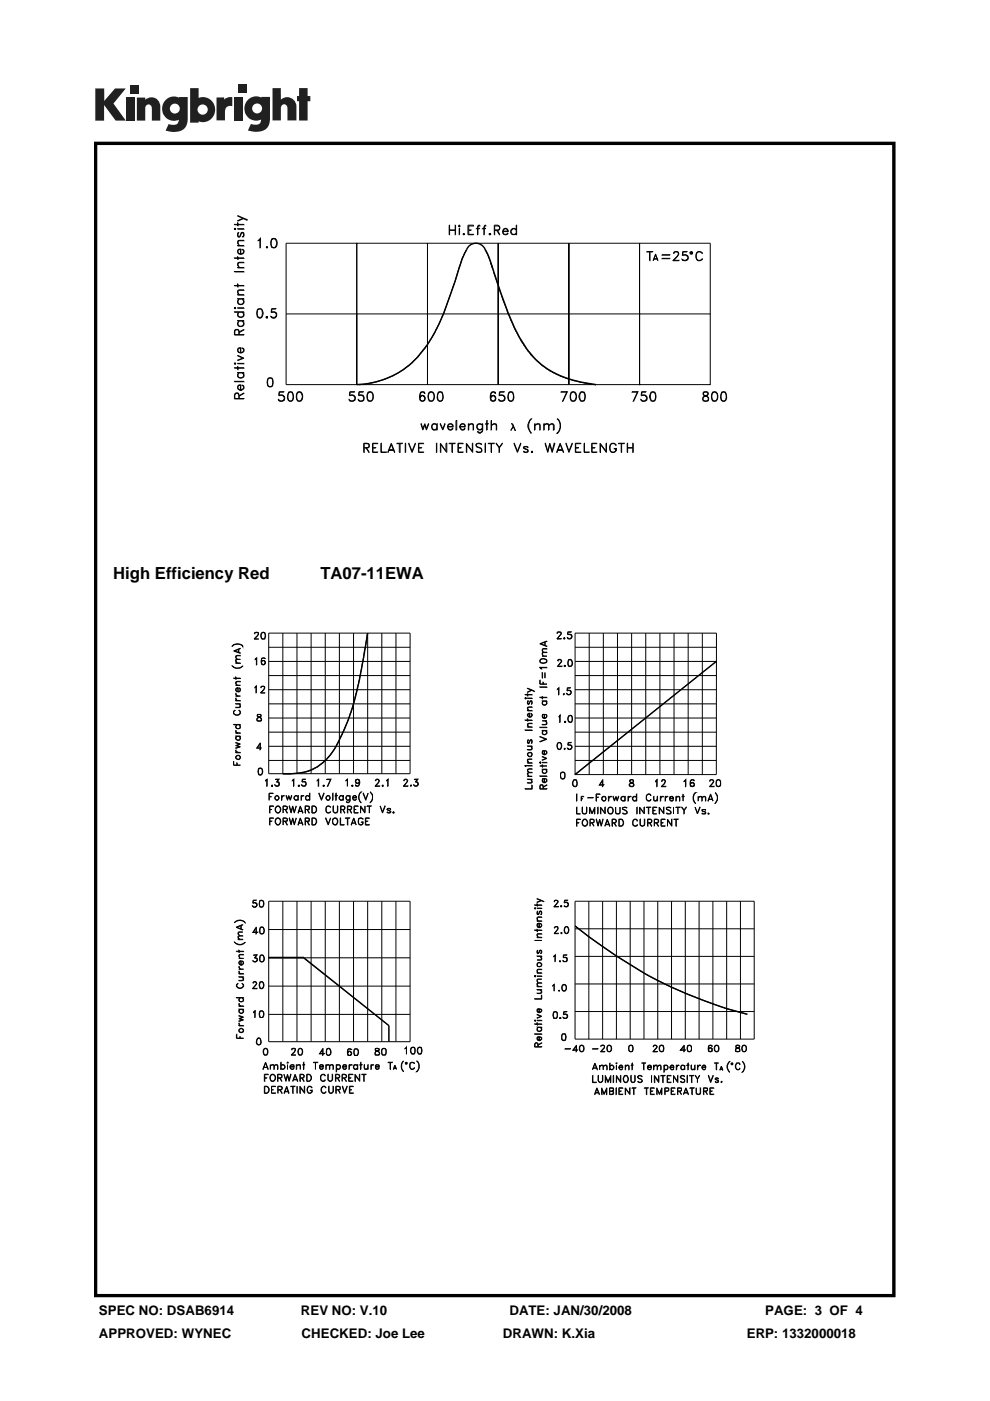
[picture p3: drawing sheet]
<svg xmlns="http://www.w3.org/2000/svg" width="210mm" height="297mm" viewBox="0 0 210 297" stroke-linecap="round" stroke-linejoin="round" font-family="sans-serif">
<defs><g id="words">
<g font-size="3.5">
<text x="24" y="122.7">High Efficiency Red</text>
<text x="67.9" y="122.7">TA07-11EWA</text>
</g>
<g font-size="2.8">
<text x="21" y="278.8">SPEC NO: DSAB6914</text>
<text x="63.8" y="278.8">REV NO: V.10</text>
<text x="108.1" y="278.8">DATE: JAN/30/2008</text>
<text x="162.3" y="278.8">PAGE: 3 OF 4</text>
<text x="21" y="283.6">APPROVED: WYNEC</text>
<text x="64" y="283.6">CHECKED: Joe Lee</text>
<text x="106.6" y="283.6">DRAWN: K.Xia</text>
<text x="158.4" y="283.6">ERP: 1332000018</text>
</g>
</g></defs>
<g fill="#231f20">
<path d="M20.2 18.8h1.9v2.6l2.3-2.6h2.3l-2.6 3.2 2.6 3.6h-2.2l-2.4-3.3v3.3h-1.9z"/>
<path d="M26.7 20.7h1.8v4.9h-1.8z"/>
<path d="M49.6 20.7h1.8v4.9h-1.8z"/>
<path d="M27.6 18h1.8v1.8h-1.8z"/>
<path d="M50.5 18h1.8v1.8h-1.8z"/>
<path d="M29 20.7h1.8v.5a1.9 1.9 0 0 1 2.2-.4 1.9 1.9 0 0 1 1 2v2.8h-1.8v-2.7a.7 .7 0 0 0-.7-.8 .7 .7 0 0 0-.7 .8v2.7h-1.8z"/>
<path d="M45.9 20.7h1.6v.4a2.02 2.02 0 0 1 1.8-.5v1.9h-.2a1.12 1.12 0 0 0-1.4 1.3v1.7h-1.8z"/>
<path d="M57.8 18.7h1.8v2.4a1.98 1.98 0 0 1 2.2-.3 1.98 1.98 0 0 1 1.1 2v2.7h-1.9v-2.6a.7 .7 0 0 0-.7-.8 .7 .7 0 0 0-.7 .8v2.6h-1.8z"/>
<path d="M63.4 18.7h1.8v1.7h.6v1.1h-.6v4.1h-1.8v-4.1h-.4v-1.1h.4z"/>
<path d="M40.3 18.7v7.3h1.8v-.3a2.63 2.63 0 0 0 3.5-2.5 2.63 2.63 0 0 0-3.5-2.4v-2.1zM41.9 23.2a1.1 1.1 0 0 1 2.2 0 1.1 1.1 0 0 1-2.2 0z"/>
<path d="M35.3 21a2.56 2.56 0 0 0-.6 3.3 2.56 2.56 0 0 0 3.2 1.1 1.09 1.09 0 0 1-1.5 1.1l-.6-.2-.7 1.4a5.3 5.3 0 0 0 3.7-.2 2.68 2.68 0 0 0 1-2.4v-4.5h-1.8v.1l-.8-.2a2.45 2.45 0 0 0-1.9 .5zM36 23a1.05 1.05 0 0 1 2.1 0 1.05 1.05 0 0 1-2.1 0z"/>
<path d="M52.8 21a2.56 2.56 0 0 0-.6 3.3 2.56 2.56 0 0 0 3.2 1 1.09 1.09 0 0 1-1.5 1.1l-.7-.1-.6 1.4a5.3 5.3 0 0 0 3.7-.3 2.68 2.68 0 0 0 1-2.3v-4.6h-1.9v.2l-.8-.3a2.45 2.45 0 0 0-1.8 .6zM53.5 23a1.05 1.05 0 0 1 2.1 0 1.05 1.05 0 0 1-2.1 0z"/>
</g>
<g fill="#000">
<path d="M121.9 164.2l29.9-24 .1 .1-30 24zM64.5 203l18 14.4-.1 .1-18-14.3z"/>
<path d="M19.9 30v245h170v-245zM20.6 30.8h168.6v243.5h-168.6z"/>
</g>
<g fill="none" stroke="#000" stroke-width=".21">
<path d="M49.7 48.5l.2-.1 .1 .2-.2 .1zM49.7 47.6l2.1 .1zM49.7 57.6h2.1zM49.7 54.7l2.1 .1zM49.8 48.5l.1 .1zM50.4 48.5l1.4 .1zM50.4 47.2l.1 .7zM50.4 45.7l2 .9v.1zM50.4 56.7l1.4 .1zM50.4 54.4l.1 .6zM50.4 52.1h1.4zM50.5 50.1h.4"/>
<path d="M50.5 55.7l1.3-.1-1.2 .2-.1 .4 .2 .5a.77 .77 0 0 1-.2-1zM50.5 51h1.3l-1.2 .1-.1 .5 .2 .5a.77 .77 0 0 1-.2-1.1zM50.6 53l.4-.1v.9l-.4-.1zM50.6 49.3v.9M51 53.8h.2a.51 .51 0 0 0 .4-.3 .51 .51 0 0 0-.1-.5l-.2-.1 .1-.1a.65 .65 0 0 1 0 1.1 .65 .65 0 0 1-1-.5l.2-.5 .5-.1v1M51.2 49.4h.5M51.2 49.3l-.4 1-.4-.2 .1-.8h.2l-.2 .1M51.5 46.3l-1.1 .6 1.4-.6M51.5 49.3l.2 .3-.2 .6M51.7 50.1l-.3 .2a.6 .6 0 0 0 .3-1h-.5l-.5 .9M54.7 51l.5-.5v2.1l-.1-1.8zM56.5 52.4l.2-.1v.2l-.1 .1z"/>
<path d="M56.6 52.4l.1 .1zM57.7 52.4h.7M57.7 50.8l.3-.2 .4 .2M57.7 50.6a.81 .81 0 0 1 .9 .2 .81 .81 0 0 1 .2 .9l-.1 .4a.71 .71 0 0 1-1 .4 1.79 1.79 0 0 1 0-1.9zM57.8 50.6a1.79 1.79 0 0 0 0 1.9M58.4 50.6a1.42 1.42 0 0 1 0 1.9M90.7 51.6v15v-15M90.7 51.6h59.9v15M90.7 51.6h-15v15v-15h-15v29.9h15v-14.9v14.9h45M95.3 47.7l.1 2.1zM95.4 48.8h1.1M96.5 47.7l.1 2.1z"/>
<path d="M97.4 47.7l.2 .2-.1 .2-.2-.1zM97.4 48.4l.1 1.4zM97.4 47.9l.1 .1zM98.2 49.6l.2-.1 .1 .2-.2 .1zM98.3 49.6l.1 .1zM98.9 53l-.8 1.7-2.6 7.8a45.4 45.4 0 0 1-5.1 11l-1.7 2.2-1.3 1.3a18.3 18.3 0 0 1-6.7 3.7l-2.5 .7-2 .2M99.3 47.7h1.1v.2h-1v1.8l1 .1h-1.1zM99.4 48.8h.5h-.5M101 48.4l.7 .1zM101.5 47.9l-.2 1.9v-1.6l.2-.5h.3v.2l-.4 .1M102.3 48.4l.7 .1zM102.8 52.9l.9 1.5 .7 2.5"/>
<path d="M102.8 47.9l-.2 1.9v-1.6l.1-.3 .4-.2v.2l-.4 .1M103.7 49.6l.3-.1 .1 .2-.3 .1zM103.8 49.6l.2 .1zM104 55.6l2.3 6.7a38.2 38.2 0 0 0 6 12.5l.2 .4 2.4 2.3a15.4 15.4 0 0 0 3.9 2.3l1 .3a24 24 0 0 0 6.3 1.4l.3 .1M104.9 48.8h.7a.43 .43 0 0 0 .3-.5 .43 .43 0 0 0-.3-.4h-.7l-.1 1.9v-2.1h.8l.4 .5a.49 .49 0 0 1-.4 .6h-.7M105.3 48.8l.7 1-.5-1M105.7 51.6v15v-15M106.7 49l.2 .6a.48 .48 0 0 0 .7-.2l.2 .1a.67 .67 0 0 1-.9 .2 .67 .67 0 0 1-.2-.9 .67 .67 0 0 1 .8-.3l.3 .6h-1.1M106.8 48.8l.3-.3a.44 .44 0 0 1 .5 .5h-.9zM108.5 48.6l.4-.2 .4 .1 .2 .3-.4-.3a.64 .64 0 0 0-.6 .4 .64 .64 0 0 0 .1 .6l.2 .2 .7-.2-.7 .3a.69 .69 0 0 1-.3-1.2zM109.5 47.7l.1 2.1zM120.7 51.6v15v-15"/>
<path d="M135.7 51.6v15M137.2 53.3l1.3 .1zM137.8 53.4v1.9l.1-1.9M138.6 54.9h.9M138.7 54.9h.7M139 53.8l.6 1.5-.6-1.2-.5 1.2zM140.4 54l1.7 .1zM140.4 54.8l1.7 .1zM142.9 55.2l1.1 .1h-1.3l.9-1a.55 .55 0 0 0 0-.9h-.4l-.3 .4 .3-.5 .7 .2a.64 .64 0 0 1-.2 .8l-.8 1M144.7 55l.3 .2M145.5 54.1a.57 .57 0 0 1 .4 .5 .57 .57 0 0 1-.4 .6M145.9 54.4a.93 .93 0 0 0-1.2-.2l.1-.9h.9l-.8 .1-.1 .7a.72 .72 0 0 1 1.1 .1 .72 .72 0 0 1-.2 1 .72 .72 0 0 1-1.1-.3h.1a.73 .73 0 0 0 1.2 0"/>
<path d="M146.4 53.4h.4v.4h-.4zM146.4 53.6l.3-.2 .1 .2-.1 .2h-.2zM148 53.4l.4-.1 .6 .5a.78 .78 0 0 0-1-.3 .78 .78 0 0 0-.3 1 .72 .72 0 0 0 .5 .7 .72 .72 0 0 0 .8-.3l-.6 .4a1.07 1.07 0 0 1-.8-.8 1.07 1.07 0 0 1 .4-1.1zM49.7 65.3l.2-.1 .1 .2h-.2zM49.7 66.1l2.1 .1zM49.7 60.5l2.1 .1zM49.7 77h.2l.1 .1-.2 .1zM49.7 78l2.1 .1zM49.8 65.3l.1 .1zM49.8 77l.1 .1zM50.4 68l1.4 .1zM50.4 65.3l1.4 .1z"/>
<path d="M50.4 63.3l1.4 .1zM50.4 62.5l1.4 .1zM50.4 60.2l.1 .7zM50.4 79l1.4 .1zM50.4 77.7l.1 .7zM50.4 77l1.4 .1zM50.4 75.3l1.4 .6-1.4 .5 1.1-.5zM50.5 66.4l.2-.2-.2 .3a.6 .6 0 0 0 .6 .7 .6 .6 0 0 0 .6-.7l-.3-.3 .3 .2 .1 .4a.74 .74 0 0 1-.7 .5 .74 .74 0 0 1-.7-.5zM50.5 61.5h1.3l-1.2 .1a.64 .64 0 0 0 .1 .9 .65 .65 0 0 1-.2-1zM50.5 79.2l.2-.1-.2 .3a.6 .6 0 0 0 .6 .7 .6 .6 0 0 0 .6-.7l-.3-.3 .3 .1 .1 .5a.74 .74 0 0 1-.7 .5 .74 .74 0 0 1-.7-.5zM50.6 73.9l.4-.1v1l-.3-.1-.2-.3zM50.7 68.1a.78 .78 0 0 0 0 1l.5 .1a.6 .6 0 0 0 .5-.7l-.3-.4 .3 .2 .1 .5a.73 .73 0 0 1-.7 .5 .73 .73 0 0 1-.7-.5z"/>
<path d="M50.7 63.4a.78 .78 0 0 0 0 1l.5 .1a.6 .6 0 0 0 .5-.7l-.3-.4 .3 .3 .1 .4a.73 .73 0 0 1-.7 .5 .73 .73 0 0 1-.7-.5zM50.7 70.9v-.6a.51 .51 0 0 0-.5-.5 .51 .51 0 0 0-.5 .5v.7h2.1l-2-.1v-.6a.43 .43 0 0 1 .4-.4 .43 .43 0 0 1 .5 .4v.6M50.7 70.4l1.1-.6-1.1 .7M51 74.8l.4-.1 .3-.3v-.3l-.4-.3 .1-.1a.64 .64 0 0 1 .2 1 .64 .64 0 0 1-.9 .1 .59 .59 0 0 1-.1-1l.5-.1v1.1M54.7 67.2h.8M54.7 65.6h.8M54.7 65.5a.65 .65 0 0 1 .9 .3 1.1 1.1 0 0 1-.5 1.7 1.36 1.36 0 0 1-.4-2zM54.8 65.5a1.66 1.66 0 0 0 0 1.8M55.4 65.5a1.66 1.66 0 0 1 0 1.8M56.4 67.2l.3-.1v.4zM56.6 67.2l.1 .1zM57.5 67.1l.3 .2"/>
<path d="M58.3 66.2a.62 .62 0 0 1 .3 .6 .62 .62 0 0 1-.3 .5M58.6 66.5a.79 .79 0 0 0-1.1-.2l.1-.9h.9l-.8 .1-.1 .7 .7-.1a.71 .71 0 0 1 .4 .9 .71 .71 0 0 1-.8 .5l-.4-.3v-.2a.63 .63 0 0 0 1.1 0M60.7 66.6h75M135.7 66.6h14.9v14.9h-14.9v-14.9v14.9h-15M49.7 80.9h2.1zM50.6 81.8l.4-.1v.9l-.3-.1-.2-.2zM50.7 84.5v-.9a.5 .5 0 0 0-.6-.3 .5 .5 0 0 0-.4 .5v.8h2.1l-2-.1v-.7l.3-.4 .5 .2 .1 .9M50.7 83.9l1.1-.6-1.1 .7M51 82.6l.4-.1 .3-.2v-.3l-.4-.3 .1-.1a.58 .58 0 0 1 .3 .9l-.7 .3a.68 .68 0 0 1-.5-1l.6-.2v1M56.9 81.9h.8M56.9 80.2a.65 .65 0 0 1 .9 .2 1.83 1.83 0 0 1-.1 1.6 .65 .65 0 0 1-1-.3 1.83 1.83 0 0 1 .2-1.5zM56.9 80.3h.8"/>
<path d="M57 80.2a1.66 1.66 0 0 0 0 1.8M57.6 80.2a1.66 1.66 0 0 1 0 1.8M59.1 84.8l.4 .2M59.9 83.8a.71 .71 0 0 1 .3 1l-.3 .2M60.3 84.2a.84 .84 0 0 0-1.2-.3l.1-.8h1h-.9l-.1 .7a.72 .72 0 0 1 1.1 .1 .72 .72 0 0 1-.2 1.1 .72 .72 0 0 1-1.1-.3h.1a.65 .65 0 0 0 .9 .2l.3-.3M61.2 84.9h.8M61.2 83.1h.8l.2 .8v.6l-.4 .6-.6-.2-.2-.4zM61.2 83.3l.3-.2 .5 .2M61.3 83.1a1.79 1.79 0 0 0 0 1.9M61.9 83.1a1.79 1.79 0 0 1 0 1.9M63.1 84.9h.8M63.1 83.3l.3-.2 .5 .2"/>
<path d="M63.1 83.1a.81 .81 0 0 1 1 .2 .81 .81 0 0 1 .1 .9l-.1 .5a.71 .71 0 0 1-1 .3 1.79 1.79 0 0 1 0-1.9zM63.2 83.1a1.79 1.79 0 0 0 0 1.9M63.8 83.1a1.42 1.42 0 0 1 0 1.9M74.1 84.8l.3 .2M74.9 83.8a.71 .71 0 0 1 .3 1l-.3 .2M75.3 84.2a.84 .84 0 0 0-1.2-.3l.1-.8h1h-.9l-.1 .7a.72 .72 0 0 1 1 .1 .72 .72 0 0 1-.2 1.1 .72 .72 0 0 1-1-.3h.1a.65 .65 0 0 0 .9 .2l.3-.3M76.1 84.8l.2 .2M76.8 83.8a.68 .68 0 0 1 0 1.2M77.2 84.2l-.2-.3-.3-.1-.6 .1v-.8h1h-.9l-.1 .7a.68 .68 0 0 1 1 .1 .68 .68 0 0 1-.2 1 .68 .68 0 0 1-.9-.2h.1a.6 .6 0 0 0 .9 .2l.2-.3M77.2 94.9l1-.1v-.7h-1v1.8v-1.9l1.1 .1v.6l-.1 .2-1 .1M77.7 95l.6 .9-.6-.9M78.1 83.1a.81 .81 0 0 1 .9 .2 .81 .81 0 0 1 .2 .9l-.1 .5a.71 .71 0 0 1-1 .3 1.79 1.79 0 0 1 0-1.9z"/>
<path d="M78.1 84.9h.7M78.1 83.3l.3-.2 .4 .2M78.3 83.1a1.42 1.42 0 0 0 0 1.9M78.8 83.1a1.42 1.42 0 0 1 0 1.9M79 94h1.1l-1 .1v1.7l1 .1h-1.1zM79.1 94.9l.6 .1h-.6M80.8 94l.1 1.8 1.1 .1h-1.2zM82.4 95.5h1.2M82.6 95.3h.9M83 94l.8 1.9-.8-1.7-.8 1.7zM84.2 94l1.2 .1zM84.7 94.1v1.8h.2v-1.8"/>
<path d="M86 94v1.9zM86.6 94l.8 1.7 .8-1.7-.8 1.9zM88.8 94h1.1l-1.1 .1v1.7l1.1 .1h-1.1zM88.8 94.9l.6 .1h-.6M89.1 84.6l.2 .3 .2 .1 .4-.1 .2-.3M89.1 84.3l.4-.4 .4 .2 .2 .2M89.3 83.3l.2-.2 .5 .2M89.3 89.8l.4 1 .4-1 .3 1 .6-1-.6 1.4-.3-1.1-.4 1.1zM89.3 83.1a2.12 2.12 0 0 0-.1 1.7l.2 .2M89.4 83.9l-.3 .5M89.8 83.9a.62 .62 0 0 1 .3 .6 .62 .62 0 0 1-.3 .5M89.9 83.1l.2 .3a.54 .54 0 0 0-.8-.3 1.79 1.79 0 0 0 0 1.9 .61 .61 0 0 0 .8-.2 .61 .61 0 0 0-.2-.8 .61 .61 0 0 0-.8 .2"/>
<path d="M90.7 81.5v-14.9v14.9M91 84.9h.8M91 83.3l.4-.2 .4 .2M91 83.1a.81 .81 0 0 1 1 .2 .81 .81 0 0 1 .1 .9v.5a.71 .71 0 0 1-1.1 .3 1.79 1.79 0 0 1 0-1.9zM91.2 83.1a1.42 1.42 0 0 0 0 1.9M91.7 90l.3-.2 .6 .3-.3-.2a.6 .6 0 0 0-.7 .6 .6 .6 0 0 0 .7 .6l.3-.3-.1 .3-.5 .1a.78 .78 0 0 1-.3-1.2zM91.7 83.1a1.42 1.42 0 0 1 0 1.9M92.6 94v1.9zM92.6 89.8l.1 1.4zM93 83.3l.2-.2 .5 .2M93 84.9h.7M93 83.1h.7l.3 .8v.6l-.5 .6-.6-.2-.2-.4z"/>
<path d="M93.1 83.1a1.79 1.79 0 0 0 0 1.9M93.3 89.8l.6 1.1 .5-1.1-.5 1.4zM93.4 94l1.2 1.7v-1.7h.2v1.9l-1.3-1.7-.1 1.7zM93.7 83.1a1.79 1.79 0 0 1 0 1.9M95 90.4v.2a.51 .51 0 0 0 .3 .4 .51 .51 0 0 0 .6-.1v-.1h.2a.64 .64 0 0 1-.9 .2 .64 .64 0 0 1 0-1 .64 .64 0 0 1 .9 .2v.3h-1.1M95.2 90a.48 .48 0 0 1 .7 .2v.2h-.9zM95.3 94l1.2 .1zM95.9 94.1v1.8v-1.8M96.7 89.2h.2v2h-.2zM97.1 94h1.1l-1 .1v1.7l1 .1h-1.1zM97.2 94.9l.6 .1h-.6M97.6 90.4l.1 .4 .3 .3h.2l.4-.3h.1a.58 .58 0 0 1-.9 .3l-.3-.7a.68 .68 0 0 1 1-.5l.2 .6h-1.1"/>
<path d="M97.8 90a.47 .47 0 0 1 .5 0 .47 .47 0 0 1 .3 .4h-1zM98.9 94l1.3 1.7 .1-1.7v1.9l-1.3-1.7-.1 1.7zM99.3 89.8l.1 1.4zM99.4 90.2a.68 .68 0 0 1 1-.3v1.3l-.1-1.2a.66 .66 0 0 0-.9 .2zM100.9 94.2a.86 .86 0 0 1 1.3 0l-.8-.1-.4 .1v.2a1.03 1.03 0 0 0 1 .6l.2 .3v.4a.86 .86 0 0 1-1.3 0l.5 .1 .7-.1-.1-.5-.9-.5zM101.3 90l.3-.2 .7 .3-.4-.2a.6 .6 0 0 0-.7 .6 .6 .6 0 0 0 .7 .6l.4-.3-.3 .3-.4 .1a.74 .74 0 0 1-.3-1.2zM102.3 89.8l.1 1.5-.5 .6h-.3l-.4-.4 .5 .2 .5-.2zM102.9 94l.1 1.9zM103 89.8l.6 .1zM103.2 89.2l.1 2zM103.6 94l1.2 .1zM104.1 84.6l.1 .3 .4 .1 .3-.1 .2-.3"/>
<path d="M104.1 84.3l.5-.4 .5 .4M104.2 94.1v1.8v-1.8M104.2 89.2v2zM104.2 83.3l.4-.2 .4 .2M104.2 90.2a.77 .77 0 0 1 1.1-.3v1.3v-1l-.2-.2-.3-.1zM104.3 83.1a2.12 2.12 0 0 0-.1 1.7l.2 .2M104.4 83.9l-.3 .5M104.8 83.9a.62 .62 0 0 1 .3 .6 .62 .62 0 0 1-.3 .5M104.9 83.1l.2 .3-.1-.3a.64 .64 0 0 0-.9 .4l-.1 .4a.87 .87 0 0 0 .7 1.2 .61 .61 0 0 0 .4-.9 .61 .61 0 0 0-1 0M105.7 81.5v-14.9v14.9M105.9 94.9l.7-.9-.7 .9v1v-1l-.7-.9 .7 .9M105.9 84.8l.3 .2"/>
<path d="M106.6 83.8a.71 .71 0 0 1 .4 1l-.4 .2M107 84.2a.84 .84 0 0 0-1.1-.3v-.8h1.1h-1l-.1 .7a.72 .72 0 0 1 1.1 .1 .72 .72 0 0 1-.2 1.1 .72 .72 0 0 1-1-.3h.1a.65 .65 0 0 0 .9 .2l.2-.3M108 84.9h.7M108 83.1h.7l.3 .8v.6l-.5 .6-.6-.2-.2-.4zM108 83.3l.2-.2 .5 .2M108.1 83.1a1.79 1.79 0 0 0 0 1.9M108.3 91.3l.6-1-.5 1M108.4 89.8l.3 .1 .7 1.4h-.2l-.6-1.4-.1-.1M108.6 83.1a1.79 1.79 0 0 1 0 1.9M109 94l.7 1.7 .8-1.7-.8 1.9zM111.1 95.8h.9M111.1 94.8h.9"/>
<path d="M111.1 95a1.03 1.03 0 0 1 .9 .6v.1a.6 .6 0 0 1-1 0l.2 .1M111.2 94.7v.4M111.9 94.7l.1 .2a.69 .69 0 0 0-1-.1l.3 .4 .7 .3M111.9 95.3v.5M112.5 89l.2-.2a2.23 2.23 0 0 0 0 3.1 2 2 0 0 1-.2-2.9zM112.7 95.8l.2-.1 .1 .1-.2 .1zM112.8 95.8h.1zM113.4 89.8l.1 1.4zM113.5 90.2a.77 .77 0 0 1 1-.3l.1 1.3-.2-1.2-.4-.1zM115.3 89.8l.1 1.4zM115.4 90.2a.65 .65 0 0 1 1-.3v1.3l-.1-1.2a.64 .64 0 0 0-.9 .2zM115.6 94l.6 1.7 .4-1.7 .5 1.7 .4-1.7h.2l-.6 1.9-.5-1.7-.4 1.7z"/>
<path d="M116.4 90.2l.5-.4 .5 .1 .1 .3v1h-.1l-.1-1.2-.4-.1zM118.1 88.8a1.87 1.87 0 0 1 .4 2.8l-.4 .3a2.04 2.04 0 0 0 0-3.1zM118.2 95.5h1.2M118.3 95.3h1M118.8 94l.8 1.9-.8-1.7-.8 1.7zM120 94l.7 1.7 .7-1.7-.7 1.9zM120.2 83.1l-.9 2 1-2h-1.3h1.2M120.7 81.5v-14.9v14.9M121.2 83.1a.81 .81 0 0 1 .9 .2 .81 .81 0 0 1 .2 .9l-.1 .5a.71 .71 0 0 1-1 .3 1.79 1.79 0 0 1 0-1.9zM121.2 84.9h.7M121.2 83.3l.3-.2 .4 .2M121.3 83.1a1.79 1.79 0 0 0 0 1.9"/>
<path d="M121.9 83.1a1.42 1.42 0 0 1 0 1.9M122 94h1.2l-1.1 .1v1.7l1.1 .1h-1.2zM122.1 94.9l.6 .1h-.6M123.1 84.9h.8M123.1 83.1a.64 .64 0 0 1 1 .4 1.83 1.83 0 0 1-.2 1.5l-.5 .1a1.24 1.24 0 0 1-.3-2zM123.1 83.3l.3-.2 .5 .2M123.2 83.1a1.79 1.79 0 0 0 0 1.9M123.8 83.1a1.79 1.79 0 0 1 0 1.9M123.9 94l.1 1.8 1 .1h-1.1zM125.5 94h1.1l-1 .1v1.7l1 .1h-1.1zM125.6 94.9l.6 .1h-.6M127.3 94l1.2 1.7 .1-1.7v1.9l-1.2-1.7-.1 1.7z"/>
<path d="M129.5 94.2l.3-.2h.4l.5 .4-.5-.3h-.4a1.11 1.11 0 0 0 0 1.7l.7-.1 .1-.5-.4-.1h.5v.4a.81 .81 0 0 1-1.1 .3 .81 .81 0 0 1-.3-1.1zM131.2 94l1.2 .1zM131.8 94.1v1.8v-1.8M133 94l.1 1.9zM133.1 95h1.1M133.1 94.9h1.1M134.2 94l.1 1.9zM135.2 83.1l-.9 2 1-2h-1.3h1.2M136 84.8l.3 .2M136.8 83.8l.4 .5-.2 .5-.2 .2M137.2 84.2a.84 .84 0 0 0-1.2-.3l.1-.8h.9h-.8l-.1 .7a.72 .72 0 0 1 1 .1 .72 .72 0 0 1-.2 1.1 .72 .72 0 0 1-1-.3h.1a.65 .65 0 0 0 .9 .2l.3-.3M138.1 84.9h.8"/>
<path d="M138.1 83.1a.64 .64 0 0 1 .9 .4 1.83 1.83 0 0 1-.1 1.5l-.5 .1a1.24 1.24 0 0 1-.3-2zM138.1 83.3l.3-.2 .5 .2M138.2 83.1a1.79 1.79 0 0 0 0 1.9M138.8 83.1a1.79 1.79 0 0 1 0 1.9M149.1 84.8l.3 .2M149.2 83.3l.3-.2 .6 .2M149.2 83.1v.6l.9 .5a.48 .48 0 0 1-.2 .8h-.4a.48 .48 0 0 1-.4-.5 .48 .48 0 0 1 .4-.4l.6-.3 .1-.4-.1-.3h-.2zM149.3 83.1v.6a.86 .86 0 0 1 .9 1.2l-.7 .2a.51 .51 0 0 1-.5-.3 .51 .51 0 0 1 .1-.6l.4-.3 .6-.2v-.6M150.2 84.8l-.2 .2M151.2 84.9h.7M151.2 83.3l.3-.2 .4 .2M151.2 83.1a.81 .81 0 0 1 .9 .2 .81 .81 0 0 1 .2 .9l-.1 .5a.71 .71 0 0 1-1 .3 1.79 1.79 0 0 1 0-1.9z"/>
<path d="M151.3 83.1a1.42 1.42 0 0 0 0 1.9M151.8 83.1a1.42 1.42 0 0 1 0 1.9M153.1 84.9h.8M153.1 83.1h.8l.2 .8v.6l-.5 .6-.6-.2-.1-.4zM153.1 83.3l.3-.2 .5 .2M153.2 83.1a1.79 1.79 0 0 0 0 1.9M153.8 83.1a1.79 1.79 0 0 1 0 1.9M49.6 138l1.4-.6-1.3 .6 1.3 .5zM49.6 136.7a1.43 1.43 0 0 1 1.9 .4 1.53 1.53 0 0 0-2.3 0zM50.1 139.8h.9l-.9 .1v.3l.2 .4-.3-.4zM50.1 139h.9l-.9 .1v.3l.2 .4-.3-.4zM50.6 137.6v.8"/>
<path d="M50.7 137.6v.8M54.2 139.6l.3-.1v1.5l-.1-1.4-.3 .2zM54.9 135.5h-1l.9-1-.1-.4h-.6l-.1 .3v-.3l.3-.1 .5 .1v.4l-.8 1M55.6 139.6h.6M55.6 135.4h.6M55.6 134.1h.6M55.6 134.1a.45 .45 0 0 1 .6 .2l.1 .6-.1 .6h-.6a1.02 1.02 0 0 1 0-1.4zM55.6 139.5l-.1 .2v1l.2 .2M55.6 134.1a.99 .99 0 0 0 0 1.4M56.1 139.5l.1 .1v-.1a.45 .45 0 0 0-.7 .2v1l.4 .3a.51 .51 0 0 0 .4-.4 .51 .51 0 0 0-.2-.5h-.5l-.1 .1M56.1 134.1l.1 .5-.1 .9M57 137.2h30"/>
<path d="M57 134.2h30v29.8h-30zM60 134.2v29.8M63 134.2v29.8M66 134.2v29.8M69 134.2v29.8M72 134.2v29.8M75 134.2v29.8M77.9 134.3l-1.3 7.7-1.1 5a38 38 0 0 1-5.4 12.9l-1.5 1.7-1.6 1.1a8.9 8.9 0 0 1-4.2 1.3l-2.8 .1M78 134.2v29.8M81 134.2v29.8M84 134.2v29.8M114.5 136.5l1.5-.6-1.3 .6 1.3 .6z"/>
<path d="M114.6 140a.99 .99 0 0 1 1.3 0M114.7 139.9v.6M114.7 139.7a.74 .74 0 0 1 .9 0 .74 .74 0 0 1 .3 .8l-.6 .1a.63 .63 0 0 1-.8-.6zM115 139.1h1M115.1 138.4l.9-.1-.9 .1 .1 .7a.55 .55 0 0 1-.1-.7zM115.1 137.6l.9-.1-.9 .2v.4l.1 .2a.45 .45 0 0 1-.1-.7zM115.6 136.1v.8M115.8 139.9v.6M118.1 135.4l1 .1h-1M118.2 134h.8a.45 .45 0 0 1-.2 .7l-.7 .8 .6-.8a.45 .45 0 0 0 .2-.7h-.6l-.2 .3zM119.6 135.3l.1-.1 .1 .2-.1 .1zM119.7 135.3v.1z"/>
<path d="M120.4 135.2l.2 .2M120.4 134h.8h-.7l-.1 .5zM120.4 134.5h.5l.4 .1a.53 .53 0 0 1-.2 .8 .53 .53 0 0 1-.8-.3l.1 .2a.54 .54 0 0 0 .9-.2M120.4 134.5h.7l.2 .3M120.6 140h.6M120.6 139.9l.4-.1a.96 .96 0 0 1 .3 1.3l-.6 .2a1.09 1.09 0 0 1-.1-1.4zM120.7 139.9l-.2 .6 .2 .7M120.9 134.5l.3 .1 .1 .3-.1 .3-.3 .2M121.1 139.9a1.02 1.02 0 0 1 0 1.3M122 137.2h29.9M122 134.2h30l-.1 30h-29.9zM125 134.2v30"/>
<path d="M128 134.2v30M131 134.2v30M134 134.2v30M137 134.2v30M140 134.2v30M143 134.2v30M146 134.2v30M149 134.2v30M49.2 141.2a1.53 1.53 0 0 0 2.3 0l-.6 .5a1.76 1.76 0 0 1-1.7-.5zM49.6 153.6l1.4 .1zM49.6 143.8l1.4 .1zM49.7 150.6l.2-.1-.3 .4a.76 .76 0 0 0 .5 .7 .76 .76 0 0 0 .8-.3v-.5l-.2-.3 .3 .4a.72 .72 0 0 1-.9 .8l-.5-.4v-.5z"/>
<path d="M50 159.5l1 .1zM50 157.4l1 .3-.8 .4 .8 .2-1 .4 .8-.4-.8-.2 .8-.4zM50 156.1h1zM50 155.4l1 .1zM50 150l.9-.1v-.5l-.2-.1a.45 .45 0 0 1 .2 .7zM50 149.2l1 .1zM50 148.5l1 .1zM50 143.5l.1 .5zM50 140.6h1zM50 147.6h1M50 145.3h1M50 156.4l.2-.3-.1 .5a.53 .53 0 0 0 .8 .1l-.1-.6a.49 .49 0 0 1 .1 .7 .49 .49 0 0 1-.7 .1l-.2-.3z"/>
<path d="M50 159l.1 .4 .4 .1-.4-.1zM50 154.9l.1 .3 .4 .2a.44 .44 0 0 1-.5-.5zM50 148l.1 .3 .4 .2a.44 .44 0 0 1-.5-.5zM50 147l.5 .6a.55 .55 0 0 1-.5-.6zM50.1 153.9l.1-.2-.1 .3 .1 .4h.7l-.1-.7 .2 .3a.49 .49 0 0 1-.6 .5 .49 .49 0 0 1-.3-.6zM50.1 144.5h.9l-.9 .1v.3l.2 .4-.3-.4zM50.1 145.9l.4-.1v.9a.43 .43 0 0 1-.5-.3 .43 .43 0 0 1 .1-.5zM50.1 146l.4-.1v.8l-.4-.4zM50.8 145.8l.2 .5-.2 .4h-.3l.4-.2zM54 145.7l.4-.2v1.4l-.1-1.3zM54.5 152.7l.3 .1M54.6 151.6h.7"/>
<path d="M54.6 151.5l-.1 .1a.74 .74 0 0 0 .8 .6v.6h-.7l-.1-.1a.72 .72 0 0 1 .8-.7v-.5zM54.7 151.5l-.1 .3 .7 .4 .2 .5-.4 .2-.6-.1v-.1a.85 .85 0 0 1 .8-.8v-.4M55.2 157.5l-.1 1.5v-1.3l-.6 .9h1h-1zM55.4 152.7l-.2 .1M55.5 140.6l.1 .2 .2 .1 .4-.3M55.5 140.4l.1-.3h.2l.4 .3M55.7 140.1l-.2 .1v.3M56 140.1a.48 .48 0 0 1 0 .8M56.2 146.9h-1l.9-.9v-.4h-.6l-.2 .2 .3-.3 .5 .1 .1 .3-.9 1M57 140.2h30M57 158.2h30M57 155.2h30"/>
<path d="M57 152.2h30M57 149.2h30M57 146.2h30M57 143.2h30M111.4 148l.1-.1 .1 .2-.2 .1zM111.4 154.8l1.5 .1zM111.4 152.7h1.5zM111.4 147.2l1.5 .1zM111.4 148l.1 .1zM111.9 158.9h.7l.2-.2-.2-.4a.45 .45 0 0 1 .2 .6zM111.9 158.2l1 .1zM111.9 154.1l1 .1z"/>
<path d="M111.9 152.4v.5zM111.9 150.6l1 .1zM111.9 148l1 .1zM111.9 147.1v.5zM111.9 145.9l1.5 .8zM111.9 157.5h.3M111.9 149.2h.3M111.9 153.4l1-.1-.9 .2-.1 .3 .3 .3-.3-.3zM111.9 150l1-.1-1 .2 .3 .5-.3-.3zM111.9 151.5l.4-.2v.7l-.4-.3zM112 156.9v.7M112 148.6v.7"/>
<path d="M112.1 159.6h.6a.45 .45 0 0 1 0 .6 .45 .45 0 0 1-.7 0l-.1-.3zM112.3 152l.4-.1v-.7a.49 .49 0 0 1 .1 .7 .49 .49 0 0 1-.7 .1l-.2-.3a.44 .44 0 0 1 .5-.5v.8M112.5 157h.3M112.5 148.7h.3M112.5 156.9l-.4 .8a.47 .47 0 0 1-.2-.5 .47 .47 0 0 1 .2-.4l-.2 .2M112.5 148.6l-.4 .8a.48 .48 0 0 1-.2-.8h.2l-.2 .1M112.7 156.9v.7M112.7 148.6v.7M112.7 146.3l-.8 .5 1-.5M112.8 157.5l-.1 .2 .2-.5-.2-.4-.3 .1-.2 .7M112.8 149.2l-.1 .2 .2-.3-.1-.5h-.3l-.3 .7M114.5 141.5l1.5 .1h-1.3v.2z"/>
<path d="M114.5 156.1l1.5 .6-1.5 .6 1.3-.6zM114.5 154.2l1.5 .1zM114.5 147.8l1.5 .1zM114.5 145.6l1.5 .1zM114.6 140.4l.5 .2 .8-.2M114.6 145l-.1-.8v.8h1.5M115 142.6l.1 1.2zM115 154.9h1zM115 148.6l1 .1zM115 147.7l.1 .5zM115 152.8h1M115.1 159.3l.3-.1v.7l-.3-.1z"/>
<path d="M115.1 151.6l.3-.1v.7l-.3-.1zM115.2 145v-.4v.4M115.4 159.9a.43 .43 0 0 0 .5-.2 .43 .43 0 0 0-.1-.4l-.1-.1 .2 .1 .1 .4-.2 .2a.53 .53 0 0 1-.7-.1 .53 .53 0 0 1 0-.6h.4v.7M115.4 152.2l.4-.1a.36 .36 0 0 0-.1-.6h.1a.48 .48 0 0 1 .1 .7 .48 .48 0 0 1-.7 0l-.2-.3 .1-.4h.4v.7M115.6 142.6v1.2M115.7 152.8l.3 .5-.1 .3-.9 .1 .8-.2 .1-.2zM118.2 146.1l.4-.3v1.5l-.1-1.3zM118.3 140.1h.1M118.3 141.2l.9 .1h-1l.9-1.1-.3-.3h-.2l-.3 .2a.43 .43 0 0 1 .5-.3 .43 .43 0 0 1 .3 .4l-.8 1.1M118.4 158.8h.5M118.4 157.5a.45 .45 0 0 1 .7 .2 .73 .73 0 0 1 0 .8 .73 .73 0 0 1-.7 .3 1.02 1.02 0 0 1 0-1.3zM118.5 152l.3-.4v1.6l-.1-1.4z"/>
<path d="M118.8 157.5a.99 .99 0 0 1 0 1.3M118.9 157.5h-.5l-.1 .2-.1 .5 .2 .6M119.6 147.1v.2zM119.6 147.2h.1M119.6 147.1h.1M119.7 141.2l.1-.1 .1 .1-.2 .1zM119.7 141.2h.1zM119.7 158.7v.2zM119.7 158.8h.1M119.7 158.7h.1M119.7 153l.2-.1 .1 .2-.2 .1zM119.8 153l.1 .1z"/>
<path d="M120.2 147.1l.3 .1M120.4 158.7l.3 .1M120.6 141.2h.6M120.7 151.8h.6M120.7 153h.6M120.7 151.7h.6l.1 .6-.1 .8a.75 .75 0 0 1-.9-.4 .75 .75 0 0 1 .3-1zM120.8 151.7a1.02 1.02 0 0 0 0 1.4M120.8 146.4a.47 .47 0 0 1 .3 .4 .47 .47 0 0 1-.3 .4M121 158l.2 .1a.55 .55 0 0 1-.2 .7M121.1 146.7a.6 .6 0 0 0-.9-.2l.1-.7h.7l-.6 .1-.1 .5h.6a.52 .52 0 0 1 .2 .6 .52 .52 0 0 1-.6 .3l-.3-.3 .1 .2a.52 .52 0 0 0 .8-.2M121.2 151.7l.1 .3v.8l-.1 .3M121.3 158.3l-.2-.3h-.7l.1-.6h.7l-.6 .1-.1 .5 .4-.1 .4 .2a.53 .53 0 0 1-.2 .8 .53 .53 0 0 1-.8-.3l.6 .2 .4-.3"/>
<path d="M122 140.2h29.9M122 158.2h29.9M122 155.2h29.9M122 152.2h29.9M122 149.2h29.9M122 146.2h29.9M122 143.2h29.9M49.6 161.4v.8h1.4M50.2 162.2v-.5l.1 .5M50.2 160.3h.6v.6a.48 .48 0 0 1-.5 0 .48 .48 0 0 1-.2-.4zM54.9 164.2h.6M54.9 162.9a.52 .52 0 0 1 .7 .2 .82 .82 0 0 1-.5 1.2h-.2l-.2-.6z"/>
<path d="M54.9 163h.6M55 162.9l-.2 .6 .2 .8M55.4 162.9a1.02 1.02 0 0 1 0 1.4M56.4 165.4l.3-.2v1.5l-.1-1.3-.3 .1zM57 161.2h30M57.1 168.2h.8h-.8v1.5M57.1 168.9h.5M57.2 170.9h.8l-.7 .1v1.4zM57.2 173.4h.8l-.7 .1v1.4zM57.3 171.6h.4M57.3 174.1l.4 .1h-.4M57.7 166.5l.1 .1z"/>
<path d="M57.7 166.5l.1 .2-.2-.1zM58.4 166.5l.2 .1M58.4 171.2l.4-.3a.76 .76 0 0 1 .8 .7 .76 .76 0 0 1-.8 .8 .89 .89 0 0 1-.4-1.2zM58.5 173.6l.3-.2a.76 .76 0 0 1 .8 .8 .76 .76 0 0 1-.8 .7 .97 .97 0 0 1-.3-1.3zM58.7 171a.45 .45 0 0 1 .7 .2 .63 .63 0 0 1 0 .8 .63 .63 0 0 1-.7 .2 .78 .78 0 0 1 0-1.2zM58.7 173.6a.48 .48 0 0 1 .5-.1 .48 .48 0 0 1 .3 .5v.3a.55 .55 0 0 1-.6 .5h-.2a.78 .78 0 0 1 0-1.2zM58.9 165.8a.48 .48 0 0 1 0 .8M59.1 165.2l-.4 .6h.4l.2 .4-.2 .4-.4 .1-.3-.2v-.1a.45 .45 0 0 0 .4 .2 .45 .45 0 0 0 .4-.3M59.1 165.3l-.7-.1h.8l-.5 .6 .4 .1 .1 .2M59.7 168.7l.1 1zM60 168.7h.3l-.5 .4zM60 171l.9 .1-.1 .4-.8 .1h.8l.2-.2-.2-.4-.8-.1v1.5"/>
<path d="M60.1 174.2l.8-.1 .1-.4-.4-.3h-.5v1.5M60.1 173.5l.8 .2-.1 .4h-.7M60.5 171.6l.5 .8-.4-.8M60.5 174.2l.5 .7-.4-.7M60.6 168.7l.4 .7 .2-.7 .4 .7 .3-.7-.3 1-.4-.8-.2 .8zM61.3 170.9l.4 1.2 .4-1.2 .3 1.2 .4-1.2-.4 1.5-.3-1.3-.4 1.3zM61.3 173.4l.4 1.3 .4-1.3 .3 1.3 .4-1.3-.4 1.5-.3-1.3-.4 1.3zM62 165.4l.3-.2v1.5v-1.3zM62.4 168.9l.3-.2h.2l.3 .2-.3-.2a.43 .43 0 0 0-.5 .5 .43 .43 0 0 0 .5 .4l.3-.2-.3 .3h-.2l-.4-.4zM63.2 168.7l.1 1zM63.3 172.1h.9M63.3 174.5h.9"/>
<path d="M63.4 172h.7M63.4 166.5v.2l-.1-.1zM63.4 166.5v.1zM63.7 170.9l.6 1.5-.6-1.3-.5 1.3zM63.7 173.4l.6 1.5-.6-1.3-.5 1.3zM63.9 168.7v1zM63.9 168.9l.6-.2-.6 .2v.2zM64 166.5l.3 .1M64.6 165.8a.47 .47 0 0 1 .3 .4 .47 .47 0 0 1-.3 .4M64.7 170.9h.6l.3 .2v.5h-.8l.8-.1v-.5h-.8v1.4zM64.8 174.1h.8v-.5l-.8-.1-.1 1.4v-1.5l.9 .1v.6l-.8 .1M64.9 166l-.1-.2h-.8l.1-.6h.7l-.6 .1-.1 .5 .3-.1a.48 .48 0 0 1 .6 .6l-.2 .3-.3 .1-.4-.1-.1-.2a.45 .45 0 0 0 .5 .2 .45 .45 0 0 0 .4-.3"/>
<path d="M64.9 168.9l.2-.2 .5 .2-.3-.2-.3 .1v.7l.3 .1 .3-.2-.5 .3-.2-.2zM65.1 171.6l.5 .8-.4-.8M65.1 174.2l.5 .7-.4-.7M65.6 168.2l.1 1.5zM66.1 170.9h.6a.82 .82 0 0 1 .5 .7 .82 .82 0 0 1-.5 .8h-.6zM66.1 173.4l.9 .2a1.02 1.02 0 0 1-.1 1.2l-.8 .1zM66.2 171h.5a.71 .71 0 0 1 .4 .8 .71 .71 0 0 1-.9 .5zM66.2 173.5a.71 .71 0 0 1 .9 .5 .71 .71 0 0 1-.4 .8h-.5zM67.2 165.4l.4-.2v1.5l-.1-1.3zM67.6 168.2l.6 1.2 .6-1.2-.6 1.5zM68.6 166.5h.2l-.1 .2-.2-.1zM68.6 166.5l.1 .1z"/>
<path d="M69 173.4l.6 1.3 .5-1.3-.5 1.5zM69.4 171a.48 .48 0 0 1 .7 .2 .54 .54 0 0 0-.9 0v.9a.54 .54 0 0 0 .9 0 .53 .53 0 0 1-.6 .3 .53 .53 0 0 1-.4-.6l.1-.7zM70.1 165.2l-.7 1.5 .8-1.5h-.9l.8 .1M70.5 168.2l.1 1.5zM70.6 170.9l.1 1.1 .4 .3 .4-.1 .1-1.3v1.1l-.1 .3a.55 .55 0 0 1-.9-.3zM70.6 173.6l.4-.2 .5 .2a.95 .95 0 0 1-.3 1.3l-.4-.1-.3-.3zM70.8 173.6l.3-.1a.7 .7 0 0 1 .5 .7 .7 .7 0 0 1-.5 .6 .72 .72 0 0 1-.6-.5 .72 .72 0 0 1 .3-.7zM71.1 168.7h.5zM71.2 168.2l.1 1.5zM72.2 173.4v1.4l.8 .1h-.8zM72.2 170.9h.6l.4 .2-.2 .5h-.7h.5l.3-.2-.1-.4h-.7v1.4zM72.7 171.6l.5 .8-.5-.8"/>
<path d="M72.7 168.7l.1 1zM73.3 173.4l.9 .1zM73.3 165.4l.4-.2v1.5v-1.3zM73.5 168.7h.4l.3 .2-.3-.2a.43 .43 0 0 0-.5 .5 .43 .43 0 0 0 .5 .4l.3-.2-.3 .3h-.2l-.4-.4zM73.7 170.9h.5l.4 .2-.2 .5h-.6l.6-.1 .1-.1-.1-.4h-.6v1.4zM73.7 173.5v1.4l.1-1.4M74.1 171.6l.5 .8-.4-.8M74.2 168.7l.1 1.1-.4 .4h-.2l-.3-.3 .5 .2 .3-.3zM74.6 166.5h.2l.1 .1-.2 .1zM74.6 174.5h.9M74.7 166.5l.1 .1zM74.9 169.1v.3l.2 .2 .5-.2-.2 .3h-.3l-.3-.4 .2-.6h.4l.2 .2v.3h-.7"/>
<path d="M75 168.8l.4-.1 .1 .4h-.6zM75 173.4l.5 1.5-.5-1.3-.6 1.3zM75.1 171l.9-.1h-.9v1.5h.9l-.9-.1M75.1 171.6h.4M75.5 165.5l.3-.2 .4 .2M75.5 165.8l.3 .2 .4-.2M75.5 166.5h.6M75.7 165.3l-.2 .1v.5l.2 .1M76 165.3a.94 .94 0 0 1 0 1.3M76.1 173.6l.3-.2 .6 .2v.1l-.4-.2-.5 .1v.9a.47 .47 0 0 0 .5 .4 .47 .47 0 0 0 .4-.6h-.4h.4v.4a.55 .55 0 0 1-.7 .2 .55 .55 0 0 1-.3-.6zM76.2 165.9l-.4 .2-.3-.1-.1-.3 .1-.3 .4-.2a.88 .88 0 0 1 .2 1.4l-.4 .1-.2-.1v-.1v.1M76.2 165.7l-.2 .3"/>
<path d="M76.4 168.1l.2-.2a1.53 1.53 0 0 0 0 2.3 1.45 1.45 0 0 1-.2-2.1zM77 168.2l.6 1.2 .5-1.2-.5 1.5zM77.4 170.9v1.5l-.9-1.3M77.4 172.1l-.9-1.2v1.5M77.5 173.4h.8l-.7 .1v1.3l.7 .1h-.8zM77.6 174.1l.4 .1h-.4M77.8 170.9l1 .1zM78.3 171v1.4M78.5 167.9h.1a1.7 1.7 0 0 1 .4 1.6l-.5 .7a1.54 1.54 0 0 0 0-2.3zM79.6 166.6l.9 .1h-1l.9-1.1-.2-.3-.6 .1 .3-.2h.3l.3 .4-.9 1.1M80.6 170.9l.5 1.2 .6-1.2-.6 1.5zM81 166.5h.2v.2z"/>
<path d="M81.1 166.5l.1 .1zM82 165.4l.3-.2v1.5l-.1-1.3zM82.1 172.2h.7M82.1 171.5h.7M82.1 171.6l.8 .5a.47 .47 0 0 1-.4 .3 .47 .47 0 0 1-.4-.3l.1 .2M82.2 171.5v.2M82.7 172v.3M82.7 171.5l.2 .1a.47 .47 0 0 0-.4-.2 .47 .47 0 0 0-.4 .2l.7 .5M83.4 172.1l.2 .1-.1 .2-.2-.1zM83.4 172.2l.1 .1zM85.6 166.6l.9 .1h-1l.9-1.1-.2-.3-.6 .1 .3-.2h.3l.3 .4-.9 1.1M87.1 166.5h.1l-.1 .2z"/>
<path d="M87.1 166.5h.1M87.8 166.5l.3 .1M88.4 165.8a.48 .48 0 0 1 0 .8M88.6 165.2l-.5 .6 .4 .1 .2 .2M88.6 165.3l-.7-.1h.8l-.5 .6h.3a.51 .51 0 0 1 0 .8 .51 .51 0 0 1-.8-.2l.6 .2 .4-.3M111.4 162.3l.2 .1-.2 .1zM111.4 167.2h1.4l.1-.7v.8zM111.4 162.3l.1 .1zM111.9 166h.8l.1-.4-.2-.3 .3 .3v.3l-.3 .1zM111.9 165.2l1 .1zM111.9 162.3l1 .1zM111.9 161.7l1 .1z"/>
<path d="M111.9 164.6h1M111.9 163.8h1l-.9 .1-.1 .3 .3 .4-.3-.4zM111.9 163.1l1-.1-1 .2 .3 .6-.3-.4zM111.9 161h1h-.9l-.1 .4 .3 .3-.3-.3zM114.5 161.6h.2v.2zM114.5 164.5l1.5 .1zM114.5 162.4h1.5M114.6 161.6l.1 .1zM115 163.1l1 .1zM115 162.1l.1 .6zM115 161.6l1 .1zM115 160.4l1 .4-1 .4 .8-.4z"/>
<path d="M115.1 165.2l.3-.1v.8l-.3-.2zM115.2 166.8l.8-.4-.8 .5M115.3 167.2l-.1-.7h-.6l-.1 .8h1.5l-1.4-.1 .1-.7h.4l.1 .7M115.4 165.9a.43 .43 0 0 0 .5-.2 .43 .43 0 0 0-.1-.5l-.1-.1 .2 .1 .1 .4-.2 .3a.53 .53 0 0 1-.7-.1 .53 .53 0 0 1 0-.7h.4v.8M119.1 163.8h.6M119.1 165h.6M119.1 163.8a.55 .55 0 0 1 .7 .1v1l-.1 .2-.4 .1-.4-.3v-1zM119.1 163.8a.99 .99 0 0 0 0 1.3M119.6 163.8a.99 .99 0 0 1 0 1.3M121.7 165.4h.6a1.09 1.09 0 0 1-.2 1.4l-.5-.2-.2-.3zM121.7 165.4h.6M121.7 166.6h.6"/>
<path d="M121.8 165.4a1.02 1.02 0 0 0 0 1.3M122 161.2h29.9M122.2 165.4l.2 .6-.2 .7M122.3 173.7h.8h-.7v1.5zM122.3 168.3l.1 1.6zM122.3 171.1l.1 1.5h.7h-.8zM122.4 174.4l.4 .1h-.4M123.3 168.9l.5-.1h-.5v1.1M123.3 169.3h.3M123.5 171.1v1l.4 .5 .4-.2 .2-1.3v1l-.3 .5h-.5l-.2-.2zM123.6 173.9l.3-.2a.73 .73 0 0 1 .8 .8 .73 .73 0 0 1-1.1 .5 .94 .94 0 0 1 0-1.1zM123.8 173.8a.62 .62 0 0 1 .8 .6 .62 .62 0 0 1-.8 .6 .78 .78 0 0 1 0-1.2z"/>
<path d="M124.6 169.1l1.2 .1zM125.1 171.5l.5 1.1 .5-1.1 .1 1.1v-1.5l-.6 1.3-.5-1.3v1.5M125.2 174.5l.7-.1 .1-.6-.8-.1v1.5M125.2 173.7h.5l.3 .3-.1 .3-.7 .1M125.6 174.5l.4 .7M126.4 173.7l.4 1.3 .4-1.3 .3 1.3 .4-1.3-.4 1.5-.3-1.3-.4 1.3zM126.4 168.3h.9l-.8 .1v1.5zM126.5 169l.4 .1h-.4M126.8 171.1v1.5zM127.2 166.4l.9 .1h-1l.8-1.2v1.5l-.1-1.3-.6 1M127.4 171.3v1.3v-1.5l1 1.5v-1.5l-.1 1.3M127.8 169h.7v.6l-.3 .2a.47 .47 0 0 1-.5-.3 .47 .47 0 0 1 .1-.5z"/>
<path d="M128.4 174.8h.8M128.5 174.8h.7M128.8 173.7l.6 1.5-.6-1.3-.5 1.3zM129 168.8l.1 1.1zM129.1 171.3l.2-.2a.72 .72 0 0 1 .8 1l-.4 .5h-.5a.89 .89 0 0 1-.1-1.3zM129.2 169l.5-.2-.6 .5zM129.2 171.2h.5a.76 .76 0 0 1 .3 .8 .76 .76 0 0 1-.6 .6 .82 .82 0 0 1-.2-1.4zM129.9 174.4h.5a.35 .35 0 0 0 .3-.3 .35 .35 0 0 0-.3-.4h-.5l-.1 1.5v-1.5h.6l.3 .1v.5l-.3 .2h-.5M130 168.8l.3 .8 .4-.8 .2 .8 .4-.8-.4 1.1-.2-.9-.4 .9zM130.2 174.5l.5 .7-.4-.7M130.6 171.1v1l.1 .3 .3 .2 .4-.2 .1-1.3v1.3l-.2 .2h-.6l-.1-.2zM131.3 173.7h.7a.99 .99 0 0 1 0 1.4l-.7 .1z"/>
<path d="M131.3 173.7a.71 .71 0 0 1 .9 .5 .71 .71 0 0 1-.4 .9h-.5zM131.8 169l.3-.2 .4 .2-.2-.1a.43 .43 0 0 0-.5 .4 .43 .43 0 0 0 .5 .5l.2-.2a.48 .48 0 0 1-.7 .1 .48 .48 0 0 1 0-.7zM132 171.3a.83 .83 0 0 1 1 0l-.8-.1v.4a.73 .73 0 0 1 .8 .9l-.8 .1-.2-.2 .4 .2 .5-.2v-.4l-.8-.4zM132.5 168.8l.1 1.1zM133.2 168.8l.1 1.1zM133.4 169l.5-.2-.4 .2-.2 .3zM133.5 166.6l.3 .1M133.6 165.4h.7M133.6 165.4l-.1 .3 .8 .4 .1 .4-.3 .2-.6-.2a.72 .72 0 0 1 .8-.6l.1-.4a.48 .48 0 0 0-.8-.1zM133.7 165.4l-.1 .3 .3 .2a.5 .5 0 0 1 .6 .6 .5 .5 0 0 1-.9 .2l-.1-.2a.88 .88 0 0 1 .8-.7v-.4M134.2 169l.3-.2 .5 .2-.3-.1a.43 .43 0 0 0-.5 .4 .43 .43 0 0 0 .5 .5l.3-.2-.3 .3h-.2l-.3-.3zM134.3 173.9a.52 .52 0 0 1 .8-.2l.1 .4-.5-.4a.74 .74 0 0 0-.5 .7 .74 .74 0 0 0 .4 .7l.5-.1 .1-.2-.3 .4-.6-.2z"/>
<path d="M134.4 166.6l-.2 .1M135 168.3l.1 1.6zM135.1 171.1v1.5zM135.7 171.1l.9 1.3 .1-1.3v1.5l-1-1.3v1.3zM135.7 173.7l.1 1.1 .1 .2 .3 .1 .4-.1 .2-1.3-.1 1.3-.4 .2-.5-.2zM137.1 171.1l.9 .1zM137.3 168.5l.2-.2a.48 .48 0 0 1 .6 .4l-.5-.3a.71 .71 0 0 0-.5 .7 .71 .71 0 0 0 .5 .7l.5-.3-.3 .4h-.3l-.4-.4v-.8zM137.4 174.4h.5a.35 .35 0 0 0 .3-.3 .35 .35 0 0 0-.3-.4h-.5l-.1 1.5v-1.5h.6l.3 .1v.5l-.3 .2h-.5M137.5 171.2v1.4l.1-1.4M137.8 174.5l.5 .7-.4-.7M138.5 172.6v-1.4l.8-.1h-.9v1.5h.9M138.5 171.8l.5 .1h-.5"/>
<path d="M138.6 168.8l.2 .9 .2 .1 .4-.3-.2 .3h-.5zM138.8 174.5l.7-.1 .2-.2-.1-.4-.8-.1v1.5M138.8 173.7h.5l.3 .3-.1 .3-.7 .1M139 165.6l.4-.3v1.5l-.1-1.4zM139.2 174.5l.5 .7-.4-.7M139.4 168.8l.1 1.1zM139.8 171.1l.9 1.3 .1-1.3v1.5l-.9-1.3-.1 1.3zM140.1 168.8v1.1zM140.2 173.7h.9h-.9v1.5h.9l-.9-.1M140.2 174.4l.4 .1h-.4M140.2 169l.5-.2-.4 .2-.2 .3zM140.3 166.7l.9 .1h-1l.7-.7 .2-.4-.2-.3h-.3l-.2 .3-.1-.1 .3-.3h.3l.3 .4-.2 .4-.7 .7"/>
<path d="M141.1 168.8l.1 1.1zM141.2 169l.5-.2-.5 .5zM141.3 171.3l.4-.2 .6 .2-.8-.1v.4a.85 .85 0 0 1 .8 .8l-.1 .2h-.7l-.2-.2 .4 .2 .6-.2a.88 .88 0 0 0-.9-.8zM141.6 173.9l.9 1.3v-1.5l-.1 1.3-.8-1.3v1.5M142.1 169l.5-.1 .2 .4h-.7zM142.1 169.3v.3l.2 .2h.3l.2-.3v.1l-.2 .3h-.3l-.3-.6a.46 .46 0 0 1 .6-.5l.2 .3v.2h-.7M142.9 171.1v1.5M142.9 173.7h1zM143.4 171.1l.9 .1zM143.4 173.7v1.5v-1.5M143.4 168.8v1.1zM143.4 169.1a.45 .45 0 0 1 .7-.2l.1 1-.1-.8-.1-.2z"/>
<path d="M143.8 171.2v1.4M144.6 168.8l.5 .1zM144.9 168.3v1.6M145 171.8l.6-.7-.5 .7v.8l-.1-.8-.5-.7 .6 .7M145 165.6l.5-.3v1.5l-.1-1.4zM146.4 166.2a.48 .48 0 0 1 .9 0M146.4 166.5a.48 .48 0 0 0 .9 0M146.6 165.4h.6M146.7 165.4a1.27 1.27 0 0 0-.2 1.2l.2 .1M146.7 166l-.3 .3M146.9 166l.4 .3-.1 .3-.3 .1M147.1 165.4l.2 .1-.5-.2-.4 .3v1a.61 .61 0 0 0 .9 0v-.5a.48 .48 0 0 0-.9 0"/>
<path d="M147.3 168.2l.3-.1a1.52 1.52 0 0 0 0 2.3 1.52 1.52 0 0 1-.3-2.2zM147.4 171.1l.5 1.3 .6-1.3-.6 1.5zM148.1 169.1a.55 .55 0 0 1 .8-.2v1l-.1-.9-.3-.1zM148.1 168.8v1.1M148.9 172.5h.7M148.9 171.7h.7M148.9 171.9l.7 .2 .1 .2-.1 .3h-.7v-.2l.1 .2M148.9 169.1a.45 .45 0 0 1 .7-.2l.1 1-.1-.8-.1-.2zM149 171.6v.4M149.5 172.1v.5M149.5 171.6l.2 .2-.1-.2h-.7v.2v.2l.7 .2M150.2 172.4l.2 .2h-.2z"/>
<path d="M150.2 172.5l.1 .1zM150.3 169.4h.8M150.3 169.5h.8M150.6 166.7l.9 .1h-1l.8-1.2-.2-.2h-.3l-.2 .3a.42 .42 0 0 1 .4-.4 .42 .42 0 0 1 .4 .4l-.8 1.1M150.7 168.3l.5 1.6-.5-1.3-.6 1.3zM151.7 168.1l.5 .6v1l-.5 .7v-.2a1.41 1.41 0 0 0 0-2.1zM152.1 165.4h.6M152.1 166.6h.6M152.1 165.4l.3-.1 .4 .3v.9a.55 .55 0 0 1-.9 0v-.9zM152.2 165.4a1.02 1.02 0 0 0 0 1.3M152.6 165.4a1.02 1.02 0 0 1 0 1.3M49.7 199.7l.2 .2a1.52 1.52 0 0 0 2.1-.2 1.38 1.38 0 0 1-2.3 0z"/>
<path d="M49.7 195.6a1.45 1.45 0 0 1 2.3 .1 1.53 1.53 0 0 0-2.3 0zM50.1 196.6l1.4-.6-1.3 .6 1.3 .6zM50.5 199.1l1 .1zM50.6 198.5l.9-.1-.9 .2 .2 .5-.3-.3zM50.6 197.6h.9l-.8 .1-.1 .3 .2 .4-.3-.4zM51.1 196.3v.6M51.2 196.2v.8M53.6 192.1l.2 .2M53.7 197.6l1 .1h-1.1l.8-1.2v1.5l-.1-1.2-.6 .9M54.1 191.4l.3 .1 .1 .3-.1 .3-.3 .2M54.5 191.7l-.4-.3-.5 .1 .1-.7h.7l-.7 .1v.5h.6a.52 .52 0 0 1 .2 .7 .52 .52 0 0 1-.6 .3l-.4-.4 .6 .3 .4-.4M55.1 192.2h.6"/>
<path d="M55.1 190.9a.55 .55 0 0 1 .8 .2 .82 .82 0 0 1-.5 1.3l-.3-.1-.1-.6zM55.1 191h.6M55.2 190.9l-.1 .2v.9l.1 .3M55.2 197.9h.6M55.2 196.6l.3-.1a.78 .78 0 0 1 .6 .8 .78 .78 0 0 1-.6 .7h-.3l-.1-.6zM55.2 196.7h.6M55.3 196.6l-.2 .3v.9l.2 .2M55.6 190.9a1.02 1.02 0 0 1 0 1.4M55.7 196.6a1.02 1.02 0 0 1 0 1.4M57 191.1h30v29.8h-30zM57 197.1h30M60 191.1v29.7"/>
<path d="M63 191.1v29.7M66 191.1v29.7M69 191.1v29.7M72 191.1v29.7M75 191.1v29.7M78 191.1v29.7M81 191.1v29.7M84 191.1v29.7M113.4 197.2l1.5 .1zM113.4 199.4h1.5M113.4 192.5h.2v.2zM113.4 191.9h1.5z"/>
<path d="M113.5 192.5l.1 .1zM113.9 190.5l1.5 .7zM113.9 198.7l1 .1zM113.9 197l.1 .5zM113.9 195.2l1 .1zM113.9 198.1l.2-.1h.8h-.9l.1 .7zM113.9 192.5l1 .1zM113.9 191.6l.1 .5zM114 194.5l.9-.1-.9 .2 .1 .6a.55 .55 0 0 1-.1-.7zM114 195.9l.3-.1v.8l-.3-.2zM114 193.8h.2M114 193.2v.7"/>
<path d="M114.3 196.6l.4-.2a.36 .36 0 0 0-.1-.6h.1a.52 .52 0 0 1 .1 .7 .52 .52 0 0 1-.7 .1l-.2-.5 .2-.3h.3v.8M114.5 193.2l-.3 .7h-.2l-.1-.4 .2-.4-.1 .2M114.5 193.3h.3M114.7 193.2v.7M114.7 190.9l-.8 .5 1-.5M114.8 193.8l-.1 .1h.1a.48 .48 0 0 0-.2-.8l-.5 .8M117.5 197.9l1 .1h-1M117.5 192.2l1 .1h-1.1l.9-1-.1-.4h-.5l-.1 .3-.1-.1a.44 .44 0 0 1 .5-.3 .44 .44 0 0 1 .4 .5l-.9 1M117.7 196.5h.6l.1 .4-.9 1.1 .8-1v-.4l-.4-.1-.4 .3zM119 197.8l.1-.1v.3zM119 192l.1 .1v.2l-.2-.1zM119 192.1l.1 .1z"/>
<path d="M119.1 197.8v.1zM119.7 192l.2 .2M119.9 196.5l-.2 .6 .2 .8M119.9 197.8h.5M119.9 196.6h.5M119.9 196.5l.2-.1a.78 .78 0 0 1 .6 .8 .78 .78 0 0 1-.6 .8l-.2-.1a1.02 1.02 0 0 1 0-1.4zM120.2 191.4a.47 .47 0 0 1 .3 .4 .47 .47 0 0 1-.3 .4M120.3 196.5a1.02 1.02 0 0 1 0 1.4M120.5 191.9a.52 .52 0 0 1-.8 .1M120.5 191.7a.54 .54 0 0 0-.8-.3v-.6h.7l-.6 .1-.1 .5 .7-.1 .2 .3-.2 .6-.3 .1-.4-.3M122 191.1h38v29.2h-38zM122 196.9h38"/>
<path d="M122 196.3a94.9 94.9 0 0 0 26.3 15.4l5.8 2.2 4.4 1.1M124.9 191.1v29.2M127.8 191.1v29.2M130.7 191.1v29.2M133.7 191.1v29.2M136.6 191.1v29.2M139.5 191.1v29.2M142.4 191.1v29.2M145.4 191.1v29.2M148.3 191.1v29.2M151.2 191.1v29.2M154.1 191.1v29.2"/>
<path d="M157 191.1v29.2M50.1 211.5l1.6 .1zM50.1 201.7l1.6 .1zM50.1 208.8l.4-.3a.65 .65 0 0 0 .3 1 .65 .65 0 0 0 .8-.7l-.3-.3 .4 .3v.3a.88 .88 0 0 1-1.6 0zM50.7 216.9l.2 .5h.2l-.4-.1zM50.7 212.8l.2 .5h.2l-.4-.2zM50.7 205.9l.2 .5h.2l-.4-.1zM50.7 204.9l.4 .6-.4-.3zM50.7 217.4l1 .1zM50.7 215.3l1 .3-.8 .4 .8 .2-1 .4 .7-.4-.7-.2 .7-.4zM50.7 214h1zM50.7 213.3l1 .1z"/>
<path d="M50.7 207.1l1 .1zM50.7 206.4l1 .1zM50.7 201.4v.5zM50.7 205.5h1M50.7 203.2h1M50.7 214.3l.2-.3-.2 .3a.43 .43 0 0 0 .5 .5 .43 .43 0 0 0 .4-.5l-.2-.3 .3 .3v.2l-.5 .4-.5-.4zM50.7 211.8l.2-.2-.2 .3 .2 .4h.6l.1-.4-.2-.3 .3 .5a.58 .58 0 0 1-1 0zM50.7 202.4h1l-.9 .1-.1 .3 .2 .4a.55 .55 0 0 1-.2-.8zM50.9 203.8h.2v.8l-.4-.4zM50.9 219.7v.4M51.1 204.6l.4-.2a.36 .36 0 0 0-.2-.6l.1-.1a.5 .5 0 0 1 .1 .8 .5 .5 0 0 1-.7 0 .5 .5 0 0 1 .1-.8h.3v.9M51.3 207.2l.3 .2 .1 .4-.4 .1h-.6l.9-.2z"/>
<path d="M53.6 209.6h.9h-1l.9-1.1-.2-.3h-.3l-.3 .3 .3-.4h.3l.3 .4-.9 1.1M53.7 203.7l.2 .2M53.8 214.5l.3-.2v1.4l-.1-1.3zM54 203l.5 .2a.53 .53 0 0 1-.2 .7 .53 .53 0 0 1-.7-.2h.1M54.2 203.1l.3 .1v.3l-.3 .4M54.5 202.4l-.5 .7 .5 .3M54.5 202.5l-.7-.1h.7l-.5 .7M54.5 203.6a.52 .52 0 0 1-.8 .1M55.1 215.6h.6M55.1 214.4a.52 .52 0 0 1 .8 .1 1.15 1.15 0 0 1-.2 1.2h-.6l-.1-.6zM55.1 214.4h.6M55.1 209.5h.6"/>
<path d="M55.1 208.2a.75 .75 0 0 1 .9 .5 .75 .75 0 0 1-.4 .9h-.5v-.3l-.1-.5zM55.1 208.3h.6M55.2 214.4l-.1 .5 .1 .8M55.2 203.8h.6M55.2 202.5h.6l.3 .6-.2 .7-.5 .2a1.08 1.08 0 0 1-.2-1.5zM55.2 202.6h.6M55.2 208.2l-.1 .6 .1 .8M55.3 202.5l-.2 .3v.9l.2 .2M55.6 214.4a.99 .99 0 0 1 0 1.3M55.6 208.2a1.02 1.02 0 0 1 0 1.4M55.7 202.5a1.02 1.02 0 0 1 0 1.4M56.9 203.1h7.6"/>
<path d="M57 203.1h30M57 209.1h30M57 215.1h30M82.4 217.4v3.5M113.4 216.3h.2v.2zM113.4 206.9l.2-.1v.3zM113.4 219.2l1.5 .1zM113.4 217.1l1.5 .1zM113.4 211.8h1.4l.1-.8v.8zM113.5 216.3l.1 .1zM113.5 206.9l.1 .1zM113.9 217.8l1 .1z"/>
<path d="M113.9 216.8l.1 .5zM113.9 216.3l1 .1zM113.9 215.1l1 .4-1 .4 .8-.4zM113.9 209.8l1 .1zM113.9 209.1l1 .1zM113.9 206.9l1 .1zM113.9 206.3h1zM113.9 202.7l1 .1zM113.9 208.5l.2-.1h.8l-.9 .1v.5l.1 .1zM114 207.6h.9l-.9 .1 .1 .7-.2-.4zM114 205.6l.9-.1-.9 .2v.4l.1 .2a.45 .45 0 0 1-.1-.7zM114 220l.3-.1v.7l-.3-.2z"/>
<path d="M114 214h.3v.6l-.3-.1zM114 201.5v.6h.2M114.1 204.2h.5l.2 .2-.1 .4-.6 .1zM114.1 217.9l-.1 .6h.7l.1-.4-.1-.2 .2 .2-.1 .4-.5 .2a.47 .47 0 0 1-.4-.3 .47 .47 0 0 1 .2-.5zM114.1 202.1l.6-.7 .2 .3v.2l-.2 .3 .1-.1M114.3 214.6a.4 .4 0 0 0 .4-.1 .4 .4 0 0 0 0-.5h-.1l.1-.1 .2 .2v.3l-.2 .2a.46 .46 0 0 1-.7-.1 .46 .46 0 0 1 .1-.6h.3v.7M114.5 201.5l-.2 .5-.2 .2-.2-.3 .2-.5-.1 .2M114.5 201.6h.3M114.6 209.9l.3 .3-.1 .4-.9 .1 .8-.2 .1-.3zM114.6 202.8l.3 .3-.1 .4h-.9h.8l.1-.4zM114.7 201.5v.6M117.2 209l.3-.3v1.4v-1.2z"/>
<path d="M117.4 202.7l.4-.3v1.5l-.1-1.3zM117.5 214.6h.5M117.5 215.8h.5M117.5 214.5a.52 .52 0 0 1 .7 .2v.9l-.2 .3h-.5l-.2-.6zM117.5 214.5l-.1 .6 .1 .8M118 214.5a1.02 1.02 0 0 1 0 1.4M118.5 210.1l.1-.1v.1zM118.6 210.1h.1M118.7 203.7l.2 .2h-.2zM118.7 203.8l.1 .1zM118.8 215.7l.2 .2h-.3zM118.8 215.8l.1 .1z"/>
<path d="M119.3 219.3h.6M119.3 219.2h.6l.2 .6-.2 .8a.55 .55 0 0 1-.8-.2v-.9zM119.4 219.2a1.02 1.02 0 0 0 0 1.4M119.4 208.8a.45 .45 0 0 1 .7 .2 .78 .78 0 0 1-.5 1.1 .84 .84 0 0 1-.2-1.3zM119.4 210.1h.5M119.4 208.9h.5M119.5 202.4l.7 .1h-.6l-.1 .5zM119.5 203a.54 .54 0 0 1 .7 .1 .54 .54 0 0 1 0 .8h-.7l-.1-.3 .1 .2a.48 .48 0 0 0 .7-.3M119.5 203h.7v.3M119.5 203.7l.2 .2M119.5 208.8a.9 .9 0 0 0 0 1.3M119.5 215.7l.2 .2"/>
<path d="M119.8 219.2l.2 .6-.2 .8M119.8 208.8a.9 .9 0 0 1 0 1.3M120 203l.2 .1v.6l-.2 .2M120.1 215.1h.1a.55 .55 0 0 1-.1 .8M120.3 215.3a.6 .6 0 0 0-.8-.2l.1-.6h.6h-.5l-.1 .6 .4-.1 .3 .1a.55 .55 0 0 1-.1 .8h-.6l-.1-.3a.45 .45 0 0 0 .7 .2l.1-.2M122 214.5h38M122 208.6h38M122 202.8h38M50.2 220.1l-.1-.8v.8h1.6M54.6 221.4h.5M54.6 220.2h.5M54.6 220.1h.4a1.03 1.03 0 0 1 .3 1.3l-.5 .1-.4-.4z"/>
<path d="M54.7 220.1a1.02 1.02 0 0 0 0 1.4M55.1 220.1l.2 .6-.2 .8M55.9 226.3h.8M56.1 230.3h.5a.81 .81 0 0 1 .5 .8 .81 .81 0 0 1-.5 .7h-.5zM56.1 223.6h.5M56.1 222.3h.5l.1 .2v.6l-.1 .6M56.1 222.3a.45 .45 0 0 1 .6 .2 1.15 1.15 0 0 1-.1 1.2h-.5a1.02 1.02 0 0 1 0-1.4zM56.1 227.8h.8h-.7v1.5zM56.2 230.4h.4a.71 .71 0 0 1 .4 .9 .71 .71 0 0 1-.8 .4zM56.2 222.3a.99 .99 0 0 0 0 1.4M56.2 228.5h.4l-.4 .1M56.3 225.2l.6 1.5-.6-1.3-.6 1.3z"/>
<path d="M57.3 226a.55 .55 0 0 1 .8-.2l.1 .9-.2-.9zM57.3 225.7v1M57.5 227.8a.72 .72 0 0 1 1 .7 .72 .72 0 0 1-1 .7 .99 .99 0 0 1 0-1.4zM57.5 227.9a.64 .64 0 0 1 .9 .6 .64 .64 0 0 1-.9 .6l-.2-.4zM57.6 230.4l.8-.1h-.8v1.5h.8l-.8-.1M57.6 231.1h.4M58.2 226a.45 .45 0 0 1 .7-.2v.9l-.1-.9h-.4zM58.9 230.4l.9 .1-.1 .5-.8 .1h.8l.2-.3-.2-.4-.8-.1v1.5M58.9 228.5l.8-.1v-.5l-.8-.1v1.5v-1.5l.9 .1-.1 .6-.8 .1M59.4 231.1l.5 .7zM59.4 228.6l.4 .7M59.5 225.2l.1 1.5z"/>
<path d="M59.6 225.9l.3-.2 .5 .2a.48 .48 0 0 1-.1 .7 .48 .48 0 0 1-.7-.1l.5 .2 .3-.4-.2-.5zM60.2 227.8l.4 1.2 .4-1.2 .3 1.2 .4-1.2-.4 1.5-.3-1.3-.4 1.3zM60.3 231.5h.9M60.4 231.4h.7M60.8 230.3l.5 1.5-.5-1.3-.6 1.3zM61 225.2l.1 .2h-.2zM61 225.3h.1M61 225.2h.1M61 225.7v1M61.6 226.1l.1 .5a.36 .36 0 0 0 .6-.2v.1a.48 .48 0 0 1-.7 .1 .48 .48 0 0 1 0-.7l.3-.2 .4 .1v.4h-.7M61.7 230.3l.9 .1zM61.7 225.9l.6-.1v.3h-.7z"/>
<path d="M62.1 230.4v1.4l.1-1.4M62.2 228.9h.8M62.3 228.9h.7M62.6 227.8l.6 1.5-.6-1.3-.5 1.3zM62.8 223.7h-1.1l.9-.9v-.5h-.6l-.2 .3a.43 .43 0 0 1 .5-.4 .43 .43 0 0 1 .4 .5l-.9 1M62.8 225.7l.1 1zM62.9 226l.4-.3 .4 .1v.9l-.1-.9zM63 230.3v1.5M63.4 223.6h.5M63.4 222.3h.5l.1 .2 .1 .6-.2 .6M63.4 222.3a.45 .45 0 0 1 .7 .2 1.15 1.15 0 0 1-.2 1.2h-.5a1.02 1.02 0 0 1 0-1.4zM63.5 222.3a.99 .99 0 0 0 0 1.4"/>
<path d="M63.6 230.3l.9 1.3 .1-1.3v1.5l-.9-1.3-.1 1.3zM63.7 228.5h.5a.35 .35 0 0 0 .3-.3 .35 .35 0 0 0-.3-.4h-.5l-.1 1.5v-1.5h.6l.3 .1v.5l-.3 .2h-.5M64 228.6l.5 .7-.4-.7M64.2 225.7l.4 .1zM64.4 225.2l.1 1.5zM65 227.8h.6a.81 .81 0 0 1 .5 .7 .81 .81 0 0 1-.5 .8h-.6zM65.1 227.8h.5a.71 .71 0 0 1 .4 .9 .71 .71 0 0 1-.9 .5zM65.4 230.4l.3-.1 .5 .3a.54 .54 0 0 0-.6-.2 .54 .54 0 0 0-.4 .5v.3a.47 .47 0 0 0 .5 .6 .47 .47 0 0 0 .4-.6l-.3-.1h.4v.4a.63 .63 0 0 1-.8 .2 .63 .63 0 0 1-.3-.8zM66.5 225.2l.9 .1zM66.9 225.3v1.4M67.8 223.4h1.1h-1.1l.7-1.1v1.5l-.1-1.3-.6 .9M67.8 225.9l.6-.1 .1 .3h-.7z"/>
<path d="M67.8 226.1l.1 .5a.36 .36 0 0 0 .6-.2l.1 .1-.2 .2h-.3a.58 .58 0 0 1 0-1l.4 .1 .1 .4h-.8M68.2 230.6l.3-.3h.4l.3 .3a.65 .65 0 0 0-1.1 .3 .65 .65 0 0 0 .8 .8l.3-.2-.3 .3h-.4a.89 .89 0 0 1-.3-1.2zM68.2 227.9l.2-.1a.48 .48 0 0 1 .6 .3l-.5-.3a.71 .71 0 0 0-.5 .7 .71 .71 0 0 0 .5 .7l.5-.3-.3 .4h-.3l-.4-.4v-.8zM69.1 225.7l.1 1zM69.2 226a.45 .45 0 0 1 .7-.2l.1 .9-.2-.9h-.4zM69.4 223.7h.6M69.4 222.3h.4a.96 .96 0 0 1 .3 1.3l-.6 .2a1.09 1.09 0 0 1-.1-1.5zM69.4 222.4h.6M69.4 222.3l-.1 .3v.9l.1 .2M69.5 227.8l.1 1.1 .4 .3 .5-.3v-1.1v1.1l-.3 .4-.5-.2-.2-.2zM69.7 230.3l.1 1.1 .1 .2 .2 .1 .4-.1 .1-.2 .1-1.1-.1 1.3a.52 .52 0 0 1-.7 .1l-.2-.3zM69.9 222.3a1.02 1.02 0 0 1 0 1.4"/>
<path d="M70 226a.45 .45 0 0 1 .6-.2l.1 .9-.2-.9h-.4zM71.2 230.3l1 .2-.1 .6h-.8h.5l.4-.3-.1-.3-.8-.1v1.4zM71.2 228.5l.7-.1v-.5l-.7-.1-.1 1.5v-1.5l.9 .1 .1 .4-.2 .2-.7 .1M71.3 225.7l.1 1.5zM71.6 228.6l.5 .7-.5-.7M71.7 231.1l.5 .7M72.6 230.3l.5 1.3 .6-1.3-.6 1.5zM72.6 228.6l.7-.1 .2-.2-.1-.4-.8-.1v1.5M72.6 227.8h.5l.3 .3-.1 .3-.7 .1M72.8 226.1v.5l.2 .1h.3l.1-.3 .1 .1-.2 .2h-.3l-.3-.6a.47 .47 0 0 1 .7-.3l.1 .4h-.7M72.8 225.8h.5l.1 .3h-.6zM73 228.6l.5 .7z"/>
<path d="M73.8 223.4v.3l.3 .1 .4-.4M73.8 222.4h.6M73.9 227.8h1h-.9v1.4l.9 .1h-1zM73.9 222.4l-.1 .2v1l.2 .2M74 228.5h.4l-.4 .1M74 222.9l-.2 .4v-.3l.3-.1 .4 .4M74 225.7l.1 1zM74.1 230.3h.9l-.8 .1v1.3l.8 .1h-.9zM74.2 225.9l.5-.2-.4 .1-.2 .3zM74.2 222.9l.3 .4-.1 .3-.2 .2M74.2 231.1h.4M74.4 222.4l.1 .1-.4-.2a1 1 0 0 0-.3 1.5h.6a.46 .46 0 0 0 .1-.7 .46 .46 0 0 0-.7 0"/>
<path d="M75 225.9l.3-.2 .5 .2-.7-.1v.8l.4 .1 .3-.2-.3 .2h-.4l-.2-.4zM75.2 223.7h.6M75.2 222.4a.55 .55 0 0 1 .8 .2 1.15 1.15 0 0 1-.2 1.2h-.6l-.2-.6zM75.2 222.4h.6M75.3 227.8l.9 1.2 .1-1.2v1.5l-.9-1.3-.1 1.3zM75.3 222.4l-.2 .2v.9l.2 .3M75.7 222.4a.99 .99 0 0 1 0 1.4M75.8 225.7l.1 1zM76.3 225.7l.5 .1zM76.5 225.2l.1 1.5zM76.7 227.8h1zM77.2 227.8v1.5v-1.5"/>
<path d="M77.2 225.7l.2 .9 .3 .1 .3-.3-.2 .3h-.5zM78 225.7l.1 1zM78.7 225.7l.1 1zM78.8 225.9l.5-.2-.4 .1-.1 .3zM79.6 223.5l.2 .2M79.6 222.3v.5a.65 .65 0 0 1 .8 .8 .48 .48 0 0 1-.8-.2 .63 .63 0 0 1 .8-.6v-.5zM79.6 222.3h.8M79.7 225.9l.6-.1 .1 .3h-.7zM79.7 226.1l.1 .5a.36 .36 0 0 0 .6-.2l.1 .1-.2 .2h-.4a.58 .58 0 0 1 0-1l.5 .1 .1 .4h-.8M79.7 222.3v.5a.6 .6 0 0 1 .7 .2 .6 .6 0 0 1 0 .7h-.8l-.1-.4a.71 .71 0 0 1 .8-.5v-.5M80.5 223.5l-.3 .2M81.1 223.6h.6"/>
<path d="M81.1 222.3a.55 .55 0 0 1 .8 .2v.9l-.2 .3h-.6l-.1-.3v-.9zM81.1 222.3h.6M81.2 222.3a.99 .99 0 0 0 0 1.4M81.6 222.3a.99 .99 0 0 1 0 1.4M82.3 225.2l.9 .1zM82.7 225.3v1.4l.1-1.4M83.5 226.5h.5M83.8 225.8l.3 .9-.3-.7-.4 .7zM85.4 225h.2l-.4 .6v1l.4 .6a1.65 1.65 0 0 1-.2-2.2zM85.9 222.3l.3-.3v1.5v-1.3zM86 225.4l.1-.2 .3 .2-.3 .2zM86 225.3h.3v.3h-.3z"/>
<path d="M87 225.4l.6-.2 .3 .2v.2l-.2-.2a.52 .52 0 0 0-.7 .2v.7l.1 .3 .5 .1 .3-.4-.3 .4a.88 .88 0 0 1-.6-1.3zM87.3 223.4h.6M87.3 222.1h.6l.2 .6-.2 .7-.3 .1a.89 .89 0 0 1-.3-1.4zM87.3 222.2h.6M87.4 222.1a1.02 1.02 0 0 0 0 1.3M87.8 222.1l.2 .2v.9l-.2 .2M88.3 225a1.38 1.38 0 0 1 0 2.2l.5-.6v-1zM88.8 223.4h.5M88.8 222.2h.5M88.8 222.1a.45 .45 0 0 1 .6 .2l.1 .5-.2 .6h-.5a1.02 1.02 0 0 1 0-1.3zM88.8 222.1a1.02 1.02 0 0 0 0 1.3M89.3 222.1l.1 .6-.1 .7"/>
<path d="M114.1 221.9l-.1-.7h-.4l-.1 .2v.5l1.4 .1h-1.5v-.6l.2-.3 .5 .1v.7M114.1 221.5l.8-.4-.8 .5M114.3 220.6a.4 .4 0 0 0 .4-.2 .4 .4 0 0 0 0-.4l-.1-.1 .1-.1 .2 .3v.2l-.2 .3a.46 .46 0 0 1-.7-.2 .46 .46 0 0 1 .1-.6h.3v.8M119.3 220.5h.6M119.8 222.3l1.2 .1zM121.5 222.6l1 .1h-1l.8-1.1v1.4l-.1-1.2-.7 .9M123.1 221.7l-.1 .5v.6l.1 .1h.5M123.1 221.7h.5M123.1 221.7a.45 .45 0 0 1 .7 .1 .78 .78 0 0 1-.5 1.2 .84 .84 0 0 1-.2-1.3zM123.5 221.7a.9 .9 0 0 1 0 1.2M125.7 222.3l1.1 .1zM125.7 228v1.4l.8 .1h-.8z"/>
<path d="M125.7 226.5h.9M125.8 226.4h.7M126.2 225.4l.6 1.4-.6-1.2-.5 1.2zM126.2 231.7h.8M126.3 231.7h.6M126.6 230.6l.6 1.5-.6-1.3-.5 1.3zM126.8 228l.1 1.1 .5 .4 .4-.4 .1-1.1v1.1l-.4 .4-.5-.1-.2-.3zM127.2 226.1l.4-.3 .3 .1v.9v-.8l-.3-.1zM127.2 225.8v1M127.4 222.9l.9 .1h-.9l.8-1-.2-.3h-.3l-.3 .2v-.2l.5-.1 .3 .1v.5l-.8 .8M127.6 230.6l.5 1.3 .6-1.3v1.5l-.1-1.1-.5 1.1-.4-1.1-.1 1.1zM127.9 226.1l.5-.3 .3 .1 .1 .9-.2-.8-.2-.1z"/>
<path d="M128.4 228l.6 1.3 .6-1.3v1.5l-.1-1.1-.5 1.1-.5-1.1-.1 1.1zM129 221.7l-.2 .5 .1 .6 .1 .1h.5M129 221.7h.5M129 221.7a.45 .45 0 0 1 .6 .1 .78 .78 0 0 1-.5 1.2 .84 .84 0 0 1-.1-1.3zM129.3 225.4l.1 1.4zM129.3 231.3l.8 .1v.6l-.8 .1v-1.5h.5l.4 .3-.1 .4-.3 .1M129.3 230.7h.8v.5l-.3 .1M129.3 231.4l.8 .1v.4l-.8 .1M129.4 221.7a.9 .9 0 0 1 0 1.2M129.4 226.1l.2-.3h.3l.3 .4-.3 .6h-.3l-.2-.2 .2 .1a.43 .43 0 0 0 .6-.4 .43 .43 0 0 0-.6-.4zM130.1 228v1.5zM130.7 225.4l.1 .1-.1 .1z"/>
<path d="M130.7 230.6v1.5zM130.7 225.4h.1M130.7 225.8v1M130.7 228.3l1 1.2v-1.5l-.1 1.3-.9-1.3v1.5M131.3 230.6h.8l-.8 .1v1.3l.8 .1h-.8zM131.3 226.2a.39 .39 0 0 0 .2 .5 .39 .39 0 0 0 .5-.1l-.2 .2h-.2l-.3-.2v-.4l.3-.4a.44 .44 0 0 1 .5 .5h-.8M131.3 231.3h.5l-.5 .1M131.4 226.1l.4-.2 .2 .3h-.7zM132.4 228.2l.3-.1a.7 .7 0 0 1 .5 .7 .7 .7 0 0 1-.5 .6 .82 .82 0 0 1-.3-1.2zM132.4 228.1l.2-.1a.76 .76 0 0 1 .7 .8 .76 .76 0 0 1-.7 .7 .91 .91 0 0 1-.2-1.4zM132.6 230.6l1 1.5v-1.5l-.1 1.3M132.6 225.8l.1 1z"/>
<path d="M132.6 230.6v1.5l.1-1.3M132.9 225.9h.5l.1 .9-.2-.8-.3-.1-.3 .2zM133.5 221.7a.45 .45 0 0 1 .7 .1l.1 .4a.63 .63 0 0 1-.6 .8l-.3-.2v-1zM133.5 221.7h.6M133.5 222.9h.6M133.6 221.7a.9 .9 0 0 0 0 1.2M133.8 228l.1 1.3 .3 .1 .4-.1 .1-1.3v1.1l-.1 .3h-.6l-.2-.3zM133.9 225.8l.4 .1zM134 230.6l.9 .1zM134 221.7l.2 .5-.2 .7M134 225.4l.1 1.4zM134.4 230.7v1.4l.1-1.4"/>
<path d="M135.2 228.3a.6 .6 0 0 1 1 0l-.4-.2-.5 .2 .2 .3 .5 .2 .2 .3a.55 .55 0 0 1-.4 .4 .55 .55 0 0 1-.6-.2h.2a.42 .42 0 0 0 .4 .1 .42 .42 0 0 0 .4-.3l-.2-.2a.74 .74 0 0 1-.8-.6zM136.1 225.4h.9M136.5 225.4v1.4l.1-1.4M136.7 230.6l.8 .1zM137.1 230.7v1.4l.1-1.4M137.3 226.2a.44 .44 0 0 0 .6 .5l.3-.1a.46 .46 0 0 1-.7 .1 .46 .46 0 0 1 0-.7 .46 .46 0 0 1 .7 .1v.2h-.9M137.5 226a.35 .35 0 0 1 .4-.1 .35 .35 0 0 1 .2 .3h-.8zM137.9 230.6h.9l-.8 .1v1.3l.8 .1h-.9zM138 231.3h.4l-.4 .1M138.2 228v1.5M138.5 222.9l1 .1h-1.1l.9-1-.3-.3h-.2l-.3 .2 .3-.3a.46 .46 0 0 1 .6 .4l-.9 1M138.6 225.8l.1 1z"/>
<path d="M138.7 226.1l.3-.3h.3l.2 .3v.7l-.3-.9zM139.3 230.6l.6 1.3 .5-1.3v1.5l-.1-1.1-.4 1.1-.5-1.1-.1 1.1zM139.5 226.1l.3-.3h.3l.1 .3v.7l-.1-.8-.3-.1zM139.7 228v1.5l-.8-1.2-.1 1.2v-1.5l.9 1.3M140.1 221.7a.45 .45 0 0 1 .6 .1l.1 .4a.63 .63 0 0 1-.6 .8 .84 .84 0 0 1-.1-1.3zM140.1 221.7h.5M140.1 222.9h.5M140.1 221.7a.9 .9 0 0 0 0 1.2M140.1 228l1 .1zM140.6 221.7l.1 .5-.1 .7M140.6 228.1v1.4v-1.4M140.8 225.8l.1 1.5z"/>
<path d="M141 225.9l.4-.1a.56 .56 0 0 1 .3 .5 .56 .56 0 0 1-.3 .5l-.4-.1-.1-.1 .3 .1h.3l.1-.5-.4-.3-.3 .2zM141.1 231.3l.6-.1v-.5h-.6l-.1 1.4v-1.5l.8 .1-.1 .6-.6 .1M141.5 228h.8l-.7 .1v1.3l.7 .1h-.8zM141.6 228.8h.4M142.2 226.2a.43 .43 0 0 0 .2 .5 .43 .43 0 0 0 .4 0l.1-.1-.2 .2h-.3l-.3-.4 .3-.6h.3l.1 .1 .1 .4h-.7M142.3 226.1l.4-.2 .1 .1v.2h-.6zM142.3 230.6h.9l-.8 .1v1.3l.8 .1h-.9zM142.4 231.3h.4l-.4 .1M142.8 228.3l1 1.2v-1.5l-.1 1.3-.9-1.3v1.5M143.4 225.8l.1 1zM143.7 225.9l.3-.1-.5 .4zM143.8 231.3l.7-.1v-.5h-.7l-.1 1.4v-1.5l.8 .1v.6l-.7 .1"/>
<path d="M144.1 231.4l.4 .7-.3-.7M144.3 228.3a.54 .54 0 0 1 .9 0l-.3-.2-.5 .2 .1 .3 .7 .3v.4a.54 .54 0 0 1-.9 0l.3 .1h.5l.1-.3-.1-.2a.74 .74 0 0 1-.8-.6zM144.4 222.6l1 .1h-1.1l.8-1.1v1.4v-1.2l-.7 .9M144.5 226l.2-.2 .5 .3-.3-.2-.4 .1v.7h.4l.3-.1-.5 .2-.2-.2zM145 231.7h.9M145.1 231.6h.7M145.2 225.8v1M145.5 230.6l.6 1.5-.6-1.3-.5 1.3zM145.6 225.8l.6 .1zM145.7 228l.1 1.5zM145.9 221.7h.6M145.9 222.9h.6"/>
<path d="M145.9 221.7a.52 .52 0 0 1 .8 .1v1a.47 .47 0 0 1-.5 .2 .47 .47 0 0 1-.4-.2l-.1-.6zM145.9 225.4l.1 1.4zM146 221.7l-.2 .5 .2 .7M146.2 228l1 .1zM146.3 230.6l1 .1zM146.4 221.7a.9 .9 0 0 1 0 1.2M146.6 225.8l.1 .8 .1 .1 .5-.1a.45 .45 0 0 1-.6 .1zM146.7 228.1v1.4v-1.4M146.7 230.7v1.4l.1-1.4M147.3 225.8l.1 1zM147.4 228l.5 .8 .5-.8-.5 .8v.7v-.7zM147.7 230.6v1l.1 .3 .3 .1 .4-.1 .1-1.3v1l-.2 .4-.3 .1-.4-.2z"/>
<path d="M147.9 225.8l.1 1zM148.4 225.8l.2 .1h-.2l-.4 .3zM148.9 226.2a.39 .39 0 0 0 .3 .5 .39 .39 0 0 0 .4-.1l-.1 .2h-.3l-.3-.2v-.4l.3-.4a.44 .44 0 0 1 .5 .5h-.8M149 226.1l.5-.2 .1 .3h-.7zM149.3 231.3l.7-.1v-.5h-.7l-.1 1.4v-1.5l.8 .1v.6l-.7 .1M149.6 231.4l.4 .7M150.2 228l.5 1.3 .6-1.3-.6 1.5zM150.3 222.7l.1 .2h.5l.2-.2M150.3 222.5l.1-.2 .2-.1 .5 .3M150.4 221.7h.6M150.5 221.7l-.2 .1v1l.3 .1M150.6 230.6h.8l-.8 .1v1.3l.8 .1h-.8z"/>
<path d="M150.6 222.2l-.3 .1v.3M150.6 231.3h.5l-.5 .1M150.7 222.2l.4 .4-.1 .2-.3 .1M150.9 221.7l.2 .1-.4-.2a.76 .76 0 0 0-.5 .7 .76 .76 0 0 0 .5 .7l.4-.2v-.5l-.2-.1h-.5l-.1 .1M151.5 225.4h.9M151.7 221.7a.45 .45 0 0 1 .7 .1 .78 .78 0 0 1-.5 1.2 .84 .84 0 0 1-.2-1.3zM151.7 221.7h.5M151.7 229.4h.6M151.7 228.7h.6M151.7 228.8l.7 .4-.2 .3h-.3l-.2-.2 .1 .1M151.8 221.7a.9 .9 0 0 0 0 1.2M151.8 228.6v.3"/>
<path d="M151.9 225.4v1.4l.1-1.4M152.2 221.7l.2 .5-.1 .6-.1 .1h-.5M152.2 228.6l.2 .2-.2-.3h-.3l-.2 .3 .6 .4M152.2 229.1v.3M152.8 226.7h.4M152.8 226.7h.5M152.9 229.4h.2l-.1 .1zM153 226.1l.3 .8-.3-.8-.3 .8zM153 229.4h.1M153 229.3h.1M154.7 225l-.1 .2a1.55 1.55 0 0 0 .2 2.1 1.46 1.46 0 0 1-.1-2.3zM155.1 225.4h.3v.3h-.3z"/>
<path d="M155.1 225.6l.2-.2 .1 .1-.1 .2zM156.1 222.8l.1 .1M156.1 221.7v.4l.8 .3v.5h-.8l-.1-.1 .2-.6a.41 .41 0 0 0 .5-.1 .41 .41 0 0 0 0-.4M156.1 221.7v.2v.3h.2a.53 .53 0 0 1 .5 .7h-.7v-.3v-.3l.6-.1 .2-.4a.52 .52 0 0 0-.8-.1zM156.1 221.7h.7M156.2 225.4h.6l.2 .3a.47 .47 0 0 0-.6-.3 .47 .47 0 0 0-.3 .5 .65 .65 0 0 0 .4 .9l.5-.3a.53 .53 0 0 1-.6 .3 .53 .53 0 0 1-.4-.6zM156.9 222.8l-.3 .1M157.4 225a1.39 1.39 0 0 1 0 2.3 1.55 1.55 0 0 0 0-2.3zM157.6 221.7a.45 .45 0 0 1 .7 .1 .78 .78 0 0 1-.6 1.2 .84 .84 0 0 1-.1-1.3zM157.6 221.7h.5M157.7 221.7a.9 .9 0 0 0 0 1.2M158.1 221.7l.2 .5-.1 .6-.1 .1h-.5"/>
<circle cx="112.4" cy="160" r=".5"/>
<circle cx="115.5" cy="149.1" r=".48"/>
<circle cx="115.5" cy="155.3" r=".48"/>
<circle cx="50.5" cy="160.6" r=".52"/>
<circle cx="58.7" cy="169.1" r=".48"/>
<circle cx="58.7" cy="169.1" r=".41"/>
<circle cx="69.6" cy="169.1" r=".41"/>
<circle cx="69.6" cy="169.1" r=".48"/>
<circle cx="72.3" cy="169.1" r=".46"/>
<circle cx="115.5" cy="163.5" r=".48"/>
<circle cx="128.1" cy="169.3" r=".48"/>
<circle cx="51.1" cy="218.5" r=".41"/>
<circle cx="51.2" cy="218.5" r=".5"/>
<circle cx="114.4" cy="204.5" r=".48"/>
<circle cx="71.8" cy="226.2" r=".48"/>
</g>
<path d="M75.7 81.5a18.3 18.3 0 0 0 12.7-5.6 30.7 30.7 0 0 0 5.7-9.3l3.1-9.1a14.7 14.7 0 0 1 2.3-5.4 2.22 2.22 0 0 1 3.6 1.1 43 43 0 0 1 2.6 7.2 66.7 66.7 0 0 0 4.5 11.1 17.9 17.9 0 0 0 13.4 9.6l2.8 .4M78 134.2l-.7 4.4a59.2 59.2 0 0 1-6 19.6 10.4 10.4 0 0 1-9.3 5.8h-2M151.9 140.2l-29.9 24M122 196.3a95.1 95.1 0 0 0 32.1 17.6l4.4 1.1M57 203h7.5M64.5 203.1l18 14.3v3.5" fill="none" stroke="#000" stroke-width=".3"/>
<use href="#words"/>
</svg>
